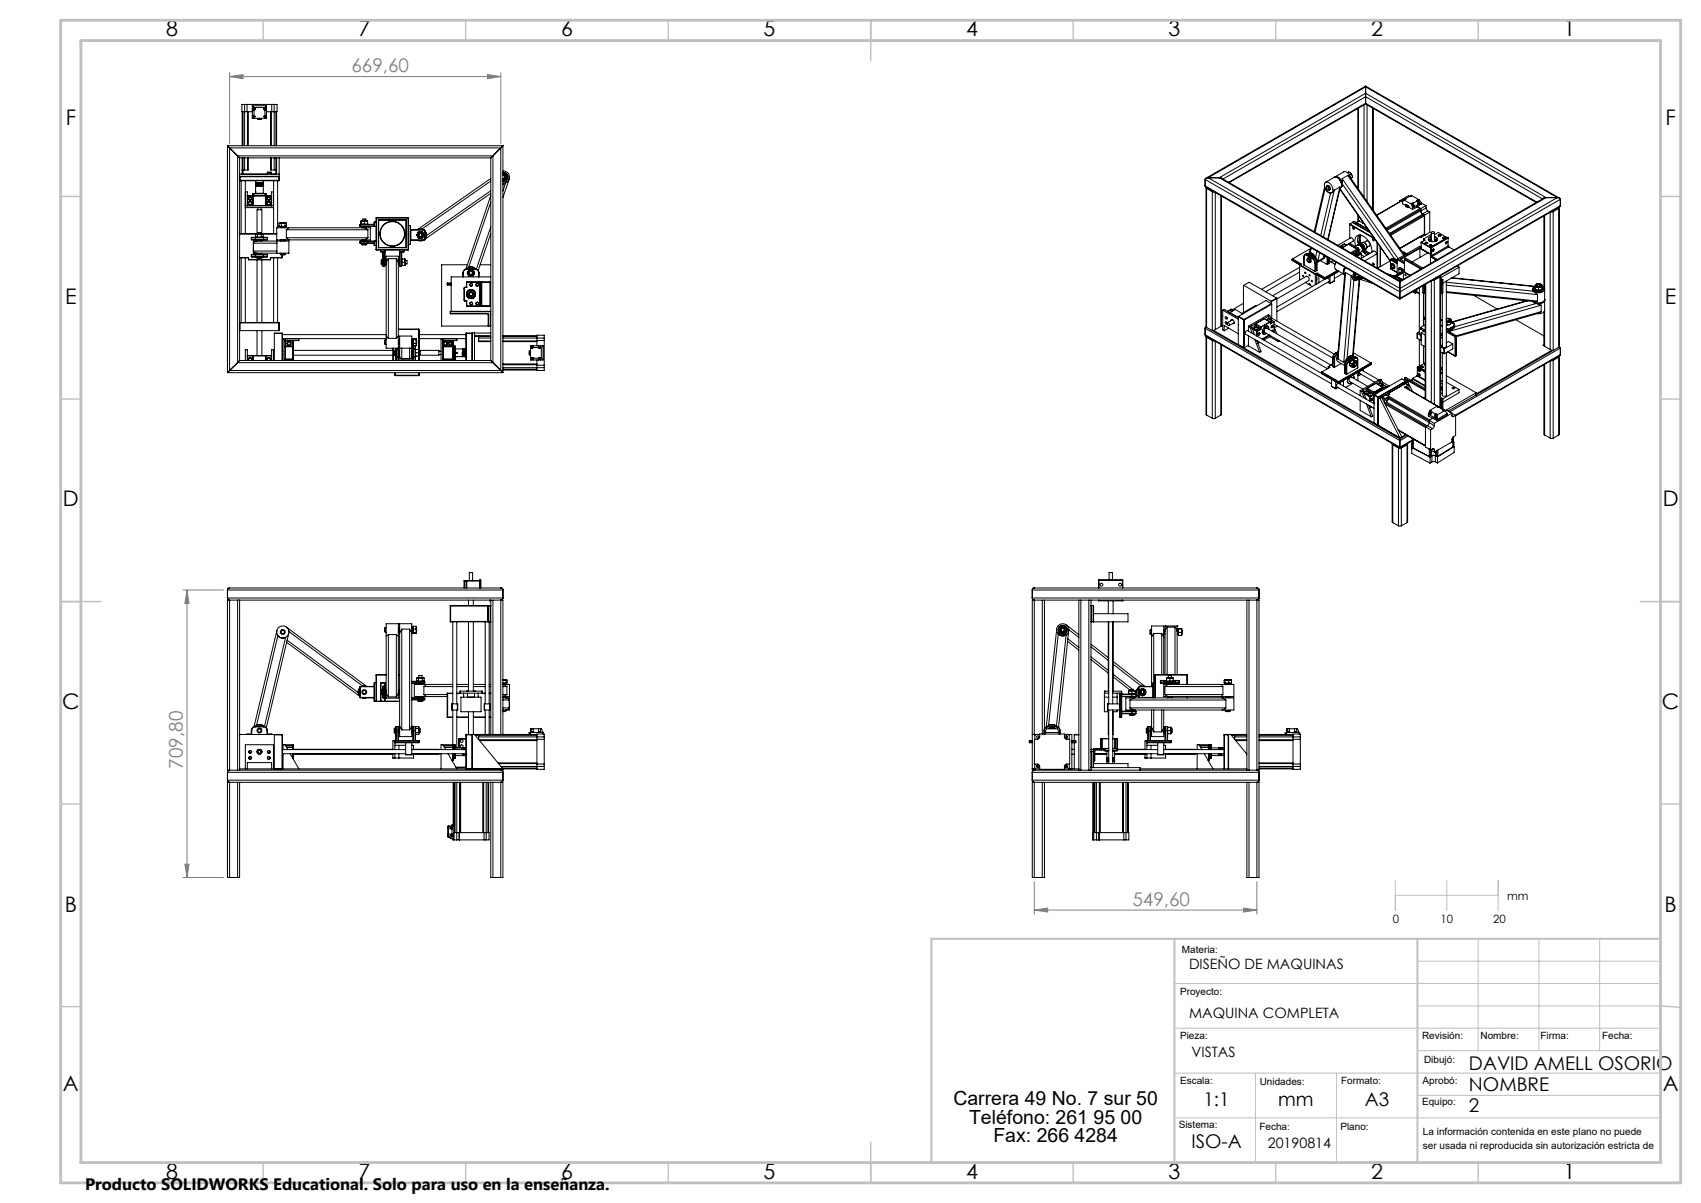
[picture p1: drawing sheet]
<svg xmlns="http://www.w3.org/2000/svg" width="420mm" height="297mm" viewBox="0 0 420 297" stroke-linecap="round" stroke-linejoin="round" font-family="sans-serif">
<defs><g id="words">
<g font-size="5.3">
<text x="41" y="9">8</text>
<text x="88.5" y="9">7</text>
<text x="138.5" y="9">6</text>
<text x="188.5" y="9">5</text>
<text x="238.5" y="9">4</text>
<text x="288.5" y="9">3</text>
<text x="338.5" y="9">2</text>
<text x="386" y="9">1</text>
<text x="16.2" y="30.7">F</text>
<text x="411.2" y="30.7">F</text>
<text x="16.1" y="75">E</text>
<text x="411.1" y="75">E</text>
<text x="15.5" y="125">D</text>
<text x="410.5" y="125">D</text>
<text x="15.4" y="175">C</text>
<text x="410.4" y="175">C</text>
<text x="16" y="225">B</text>
<text x="411" y="225">B</text>
<text x="15.5" y="269.2">A</text>
<text x="410.5" y="269.2">A</text>
<text x="41" y="291">8</text>
<text x="88.5" y="291">7</text>
<text x="138.5" y="291">6</text>
<text x="188.5" y="291">5</text>
<text x="238.5" y="291">4</text>
<text x="288.5" y="291">3</text>
<text x="338.5" y="291">2</text>
<text x="386" y="291">1</text>
</g>
<g font-size="4.8">
<text x="235.4" y="272.9">Carrera 49 No. 7 sur 50</text>
<text x="239.3" y="277.4">Teléfono: 261 95 00</text>
<text x="245.3" y="281.9">Fax: 266 4284</text>
</g>
<g font-size="4.7" fill="#808080">
<text x="86.8" y="17.9">669,60</text>
<text x="45.2" y="189.8" transform="rotate(-90 45.2 189.8)">709,80</text>
<text x="279.6" y="223.6">549,60</text>
</g>
<g font-size="4.7">
<text x="362.7" y="269.4">NOMBRE</text>
<text x="362.7" y="264.1">DAVID AMELL OSORIO</text>
<text x="297.2" y="272.9">1:1</text>
<text x="315.6" y="272.9">mm</text>
<text x="337" y="272.9">A3</text>
<text x="362.7" y="274.4">2</text>
<text x="294.2" y="283.5">ISO-A</text>
</g>
<text font-size="4.1" x="21" y="293.7">Producto SOLIDWORKS Educational. Solo para uso en la enseñanza.</text>
<g font-size="3.5">
<text x="293.6" y="239.2">DISEÑO DE MAQUINAS</text>
<text x="293.6" y="251.2">MAQUINA COMPLETA</text>
<text x="294.2" y="261">VISTAS</text>
<text x="313" y="283.5">20190814</text>
</g>
<g font-size="2.8">
<text x="343.9" y="227.8">0</text>
<text x="355.7" y="227.8">10</text>
<text x="368.7" y="227.8">20</text>
<text x="372.2" y="222.3">mm</text>
</g>
<g font-size="2.5">
<text x="291.8" y="235.2">Materia:</text>
<text x="291.4" y="245.5">Proyecto:</text>
<text x="291.4" y="256.5">Pieza:</text>
<text x="351.1" y="256.5">Revisión:</text>
<text x="365.6" y="256.5">Nombre:</text>
<text x="380.4" y="256.5">Firma:</text>
<text x="395.6" y="256.5">Fecha:</text>
<text x="351.6" y="262.5">Dibujó:</text>
<text x="291.4" y="267.7">Escala:</text>
<text x="311" y="267.8">Unidades:</text>
<text x="331.1" y="267.7">Formato:</text>
<text x="351.3" y="267.7">Aprobó:</text>
<text x="351.1" y="272.9">Equipo:</text>
<text x="291" y="278.4">Sistema:</text>
<text x="311" y="279">Fecha:</text>
<text x="331" y="279">Plano:</text>
<text x="351.3" y="280.1">La información contenida en este plano no puede</text>
<text x="351.3" y="283.6">ser usada ni reproducida sin autorización estricta de</text>
</g>
</g></defs>
<g fill="none" stroke="#000" stroke-width=".25">
<path d="M56.2 36l.5 .5M56.2 36v56M56.2 36h68M56.7 36.5v55M56.7 36.5h66.9M56.7 36.5l2 2M58.7 38.5l.5 .5M58.7 38.5v51M58.7 38.5h63M59.2 39v50M59.2 39h62M59.8 27.6v8.4"/>
<path d="M59.8 39v4M60 27.6v8.4M60 39v4M60.4 25.8h-.7v1.8h1.3M60.4 25.8h.6M60.4 25.8v10.2M60.4 39v3M61 25.8v1.8M61 27.6h1.3M61 25.8h6.1M61.1 27.6v8.4M61.1 39v3"/>
<path d="M61.3 39v3h-1.5M61.3 27.6v8.4M62.3 26.1l.4 .4M62.3 26.7h.4M62.3 26.1v3.1h3.5v-3.1M62.3 26.1h3.5M62.3 28.5h.4M62.3 27.2h.4M62.3 29h.4M62.6 27h.1M62.6 26.9h.1M62.6 27l.1 .1"/>
<path d="M62.6 28.8l.1 .1M62.6 28.8h.1M62.6 26.9v.1M62.6 26.9h.3M62.6 27h.3M62.6 28.7h.3M62.6 28.7h.1M62.7 27h.1M62.7 27.1h.1M62.7 26.9h.1M62.7 28.8h.1M62.7 27v.1"/>
<path d="M62.7 28.5a.25 .25 0 0 1 .3 .2 .25 .25 0 0 1-.3 .3M62.7 26.7a.25 .25 0 0 1 .3 .2 .25 .25 0 0 1-.3 .3M62.7 26.8l-.1 .1M62.7 28.6l-.1 .1M62.7 26.8h.1M62.7 28.9h.1M62.7 28.6h.1M62.7 26.5v.2M62.7 26.8v.1M62.7 27.2v1.3M62.7 28.6v.3M62.7 29v.2"/>
<path d="M62.7 26.5h2.7M62.8 26.8l.1 .1M62.8 27.1h.1M62.8 26.9h.1M62.8 27h.1M62.8 28.6l.1 .1M62.8 28.8h.1M62.8 26.8v.1M62.8 27v.1M62.8 28.6v.3M62.9 26.9h.1M62.9 27l-.1 .1"/>
<path d="M62.9 27h.1M62.9 28.8h.1M62.9 28.8l-.1 .1M62.9 28.7h-.1M62.9 28.7h.1M62.9 26.9v.1M62.9 28.7v.1M63.6 29.2v.3h.5v-.3M64.1 29.2v.3h.5v-.3M65.2 26.9h.1M65.2 27h.1M65.2 27l.2 .1"/>
<path d="M65.2 28.8h.1M65.2 28.8l.2 .1M65.2 26.9v.1M65.2 26.9h.3M65.2 27h.3M65.2 28.7h.3M65.3 27v.1M65.3 28.7h-.1M65.3 28.8v.1M65.3 28.7h.1M65.3 27.1h.1M65.3 26.8v.1"/>
<path d="M65.3 28.9h.1M65.3 28.6v.1M65.4 26.8h-.1M65.4 26.8l-.2 .1M65.4 28.6h-.1M65.4 28.6l-.2 .1M65.4 26.8h.1M65.4 27.1h.1M65.4 28.6h.1M65.4 28.9h.1M65.4 28.6v.3M65.4 26.7a.25 .25 0 0 0-.3 .2 .25 .25 0 0 0 .3 .3"/>
<path d="M65.4 28.5a.25 .25 0 0 0-.3 .2 .25 .25 0 0 0 .3 .3M65.4 26.8l.1 .1M65.4 26.9h.1M65.4 27h.1M65.4 28.8h.1M65.4 28.6l.1 .1M65.4 26.7h.4M65.4 26.5v.2M65.4 26.8v.1M65.4 27v.1M65.4 27.2v1.3M65.4 29v.2"/>
<path d="M65.4 28.5h.4M65.4 27.2h.4M65.4 29h.4M65.5 28.7h-.1M65.5 28.7h.1M65.5 27l-.1 .1M65.5 28.8l-.1 .1M65.5 26.9v.1M65.5 28.7v.1M65.8 26.1l-.4 .4M65.8 27.6h1.3M66.8 39v3h1.5"/>
<path d="M66.8 27.6v8.4M67 27.6v8.4M67 39v3M67.1 25.8h.6M67.1 25.8v1.8M67.7 25.8h.7v1.8h-1.3M67.7 25.8v10.2M67.7 39v3M68.1 27.6v8.4M68.1 39v4M68.3 27.6v8.4M68.3 39v4"/>
<path d="M68.9 39v4.5M121.2 39v50M121.7 38.5l-.5 .5M121.7 38.5v51M123.6 36.5v55M123.6 36.5l-1.9 2M124.2 36l-.6 .5M124.2 36v56M335.3 26.8v19.7M335.4 26.7v20M336.8 25.9v22.8M337 25.8h.4"/>
<path d="M337.2 21.3v.1M337.2 23v.9M337.2 25.5v.2M337.2 21.3l47.8 27.6M337.2 25.7l42.1 24.3M337.2 21.3l-39.4 22.7M337.2 25.7l-33.7 19.4M337.2 23l44.5 25.8M337.2 21.4v1.6M337.2 23.9v1.6M337.2 21.4l47.3 27.4M337.2 21.4l-38.9 22.5"/>
<path d="M337.2 23l-36.1 20.9M337.2 23.9l43.7 25.2M337.2 25.5l42.3 24.4M337.2 23.9l-35.2 20.3M337.2 25.5l-33.8 19.5M337.5 25.9v23.8M338.9 26.7v25M339.1 26.8v25.1M59.2 57.8h3.9M59.2 57.7h4.4M59.2 43.6h9.7v.9M59.2 43h9.7"/>
<path d="M59.3 44.6h9.6M59.5 44.6v13.1M60.6 50.8h6.9M60.6 47.4h.5v3.4M60.6 44.6v13.1M60.6 51.3h6.9M61.1 48.3h5.9M61.1 48.3v2.5h5.9v-2.5M61.4 48.8h.7M62.1 58.7h.9M62.1 59.1h.9M62.1 59.1l.9 .1"/>
<path d="M62.1 58.7v.4M62.4 48.3h.1M62.4 47.8v3M62.4 47.8h3.4M62.5 48.3h-.1M62.5 48.3l.1 2.5M62.6 48.3h.1M62.7 47.8v.5M63 47.8h2.2M63 59.1v.1M63 58.6v.1M63 58.6l-.9 .1"/>
<path d="M63 59.1h2.1M63 59.2h2.1M63 58.7h2.1M63 58.7v.4M63 58.6h2.1M63.1 57.9v.6l.4 .1 .1-.1M63.1 47.7h1.9M63.1 44.6v.3zM63.1 47.2v.3zM63.1 44.9v.4M63.1 47.5v.2M63.1 47.7v.1"/>
<path d="M63.1 58.5l.2 .1M63.4 59.5l-.5 .2-.3 .3M63.4 57.7l.2 .2M63.4 57.7h.7M63.4 57.7l-.3 .2M63.4 59.5h-.9v3h.9M63.4 45.2h.1M63.4 45.5v.1M63.4 45.8h.1M63.4 45.9v.1M63.4 59.5h4.9M63.5 57.7v-5.9h1.2v5.9"/>
<path d="M63.5 59.4l.1 .1M63.5 59.4h1.1M63.5 59.3h1.1M63.5 59.3v.1M63.6 58.5l.2 .1 .7-.1M63.6 57.9v.6M63.6 59.2l-.1 .1M63.6 57.7v-.3h.9v.3M63.7 51.3v.5M64.1 57.7l-.5 .2M64.1 57.7l.4 .2M64.1 57.7h.6"/>
<path d="M64.1 45.1l-.7 .1M64.1 45.5h-.7M64.1 45.7l-.7 .1M64.1 45.9l-.7 .1M64.5 51.3v.5M64.5 57.7h3.8M64.5 59.2l.1 .1M64.5 58.5l.1 .1 .4-.1M64.5 57.9v.6M64.6 59.4l-.1 .1M64.6 59.3v.1M64.7 57.7l.2 .1"/>
<path d="M64.7 57.7l-.2 .2M64.7 57.7l.3 .2v.6M64.7 45.1h.1M64.7 45.3h.1M64.7 45.5h.1M64.7 45.7h.1M64.7 45.9h.1M64.8 45.9h.2l-1.9 .1M64.8 45.7h.2l-1.9 .1M64.8 45.5h.2l-1.9 .1v1.6M64.8 45.3h.2l-1.7 .1-.2 .1M64.8 45.5h.1"/>
<path d="M64.8 45.9h.1M64.9 58.5l-.1 .1M64.9 57.8h3.4M65 58.5h.1M65 45.9h-1.9l.3 .1M65 45.6l-1.9 .2h.3M65 44.6v.9h-1.9l.3 .1M65 45.3h-1.9h1M65 45l-1.9 .2h.3M65 45.1l-1.9 .1M65 45.5v2.2M65 47.7v.1"/>
<path d="M65 45.1h-.2M65.1 59.1v.1M65.1 58.6v.1M65.1 58.7h.9M65.1 59.1h.9M65.1 58.6l.9 .1M65.1 58.7v.4M65.4 47.8l.1 .5M65.5 48.3h-.1M65.5 48.3h.1M65.5 48.3v2.5M65.7 48.3h.1"/>
<path d="M65.8 48.3h.1M65.8 47.8l-.1 3M66 43v-.5h.9v.5M66 59.1l-.9 .1M66 48.8h.7M66 58.7v.4M66.2 42.7h.2M66.2 42.7h.1M66.2 42.6h.1M66.2 42.5v.2M66.4 42.7h.1M66.5 42.7h.2"/>
<path d="M66.5 42.7h.1M66.7 42.6h.1M66.7 42.5v.2M67.5 47.4h-.4v3.4M67.6 44.6v13.1M68.3 59.5h3v3h-3M68.3 59.5l.1 .5M68.5 44.6v11.6M68.9 55.8l.3 .1M68.9 55.8l.1 .1M68.9 55.2v.6M68.9 43.5h-9.7l.1 1.1"/>
<path d="M68.9 43.5v1.1M68.9 44.5h-9.7l.1 .1M68.9 44.5v.1M69 55.1l-.1 .1M69 55.1h.2M69.2 55.1l-.3 .1M69.2 55.1l.3 .1M69.2 55.9h.7M69.2 55.1h.7M69.3 59.4l.1 .1M69.3 56.1l.1 .1M69.3 59.4h1.1"/>
<path d="M69.3 59.3h1.1M69.3 56h1.1M69.3 56.1h1.1M69.3 56v.1M69.3 59.3v.1M69.4 59.2l-.1 .1M69.4 55.9l-.1 .1M69.4 55.1h.8M69.5 55.8l-.3 .1M69.5 55.8l.4 .1M69.5 55.2v.6M69.9 55.1l-.4 .1"/>
<path d="M69.9 55.1l.5 .1M69.9 55.9h.7M69.9 55.1h.7M70.3 59.2l.1 .1M70.3 55.9l.1 .1M70.4 59.4l-.1 .1M70.4 56.1l-.1 .1M70.4 55.8l-.5 .1M70.4 55.8l.2 .1M70.4 55.2v.6M70.4 56v.1M70.4 59.3v.1"/>
<path d="M70.6 55.9h.1M70.6 55.1h.1M70.6 55.1l-.2 .1M70.6 55.1h.1v.7l-.1 .1M70.7 55.9h-.1M70.7 58.7l.6 .5M70.7 56.7v2M70.7 56.7h20.1M70.7 58.7h20.1M71.3 56.2l-.6 .5M71.3 56.2h-3v3h3M71.3 59.2h18.3"/>
<path d="M71.3 56.2h18.3M88.9 55.4l.1 .5h3.9M88.9 59.6v.4M88.9 55.4l.1 .1M88.9 59.6h.1M89 55.5v.3M89 59.6v.4M89 55.5h3.3M89 60h-.1M89 60h3.3M89 55.8l-.1 .1M89 55.8h3.3"/>
<path d="M89 59.6h3.3M89.1 55.2l.5 .2 .4-.2M89.1 54.5v.1M89.1 54.5h.5M89.1 55.2v.2zM89.1 54.6v.6M89.4 59.4l.1 .1M89.4 56.1l.1 .1M89.4 59.3h1.1M89.4 59.4h1.1M89.4 56h1.1M89.4 56.1h1.1"/>
<path d="M89.4 56v.1M89.4 59.3v.1M89.5 59.2l-.1 .1M89.5 55.9l-.1 .1M89.5 54.5v-.4h.8v.4M89.6 54.5l-.5 .1M89.6 54.5l.4 .1M89.6 54.5h.7M89.6 56.2l1.2 .5M89.6 56.2h1.8v3h-1.8M90 55.2l.3 .2 .5-.2M90 54.6v.6"/>
<path d="M90.3 54.5l-.3 .1M90.3 54.5l.5 .1M90.4 59.2l.1 .1M90.4 55.9l.1 .1M90.5 59.4l-.1 .1M90.5 56.1l-.1 .1M90.5 56v.1M90.5 59.3v.1M90.8 55.2l-.1 .2M90.8 54.6v.6M90.8 58.7l-1.2 .5M90.8 56.7v2"/>
<path d="M92.3 55.5l.1 .1M92.3 55.5v.3M92.3 59.6v.4M92.3 59.6v.1M92.3 59.7l.2-.2v1.1M92.4 59.6l.1 1M92.4 55.4h-3.5M92.4 59.9l-.1 .1M92.5 54.8v1.1l-.2-.1M92.5 54.8l-.1 1M92.5 54.8h.4M92.9 59.5l-4 .1"/>
<path d="M92.9 53.8h.1M93 53.8v7.9M93 53.8h7.9M93.4 54.3h6.9M93.4 54.3v6.9M93.4 54.3l.1 .1M93.5 54.4h6.7M93.5 54.4v6.7M100.2 54.4v6.7M100.3 54.3v6.9M100.3 54.3l-.1 .1M100.8 53.7h-7.8l-.1 7.9"/>
<path d="M100.8 53.7v8M100.8 53.7l.1 .1M100.9 53.8v7.8M100.9 55.7h.4M101.3 55.7v4.6M101.4 56.6l.1 .1M101.4 56.8h3.5M101.4 59.2h3.5M101.5 56.7v2.6M101.5 59.3l-.1 .1M101.5 56.7h3.3M101.5 59.3h3.3"/>
<path d="M102.9 58h.1M102.9 58l.2 .4M103 58l.1 .4M103.1 59.3l.7 .2 .7-.2M103.1 58.4l.7 .4M103.1 57.6l-.1 .4M103.1 58.4a.44 .44 0 0 0 .7 .4M103.1 57.6l-.2 .4M103.8 57.2l.7 .4M103.8 57.2l-.7 .4M103.8 57.5a.51 .51 0 0 1 .5 .5 .51 .51 0 0 1-.5 .5M103.8 57.5a.51 .51 0 0 0-.5 .5 .51 .51 0 0 0 .5 .5"/>
<path d="M103.8 57.2h-.5l-.2 .4M103.8 57.2h.5l.2 .4M103.8 57.6a.42 .42 0 0 0-.4 .4 .42 .42 0 0 0 .4 .5M103.8 57.6a.42 .42 0 0 1 .4 .4 .42 .42 0 0 1-.4 .5M103.8 57.5v.1M103.8 58.5h.1M104 56.5h.2M104.5 57.6v.8M104.5 58.4l-.7 .4M104.5 58.4a.48 .48 0 0 1-.7 .4M104.5 57.6l.2 .4-.2 .4M104.8 56.7v2.6"/>
<path d="M104.8 56.7l.1 .1M104.9 57.7v.6zM104.9 56.8v2.4M104.9 59.2l-.1 .1M105.3 58.2v.1M121.2 47.7l-16.3 11.4a1.53 1.53 0 0 0 0-2.1l.3 .5 .1 .7M121.2 44.1l-18.1 12.6 .7-.2 .7 .2-.3-.2M121.2 48.3l-6.2 18.1M121.2 57.6l-3.1 9.2M121.2 49.9l-5.5 16.1M121.2 56l-3.6 10.5M121.2 44.7l-17 11.8"/>
<path d="M121.2 47.1l-15.9 11.1M124.2 42.9a.42 .42 0 0 1 .7 .2zM124.2 43.2l.5 .2M124.2 42.8a.96 .96 0 0 1 1.1 .9 .96 .96 0 0 1-1.1 1M124.2 42.6l.9 .3M124.2 42.2a1.49 1.49 0 0 1 1.6 1.5 1.49 1.49 0 0 1-1.6 1.5M124.2 44.5h.3M124.5 44.5l-.3 .1M124.6 43.4l-.4-.1a.41 .41 0 0 1 .5 .4 .41 .41 0 0 1-.5 .4M124.6 43.4a.43 .43 0 0 1 .1 .5 .43 .43 0 0 1-.5 .2M124.7 43.4a.51 .51 0 0 1 0 .6 .51 .51 0 0 1-.5 .2M124.7 43.4h-.1"/>
<path d="M124.8 44.3l-.3 .2M124.8 44.3l.2 .1M124.8 45.2l-.6 2M124.9 43.1l.2 .4v.5M124.9 43.1l.3 .4-.1 .5M125 44.4l-.5 .1M125.1 44l-.3 .3M125.1 44l-.1 .4M125.1 42.9a1.11 1.11 0 0 1 .2 1.3 1.11 1.11 0 0 1-1.1 .6 1.11 1.11 0 0 0 1.1-.6 1.11 1.11 0 0 0-.2-1.3zM125.2 44.9l-1 .7M125.7 44.2l-1.5 4.6M297.6 45.9l.2 .3"/>
<path d="M297.6 44.3v1.6M297.6 44.3l48.1 27.8M297.6 45.9l48.1 27.8M297.8 46.3v34.4l.1 .1M297.8 46.2l47.9 27.6M297.8 46.2l.1 .3M297.9 46.5v34.3M297.9 46.5l1.4 .8M298.1 46.4h.1M298.1 46.4l1.4 .8M298.3 43.9h-.4l-.3 .4M298.3 43.9l-.5 .1-.2 .3"/>
<path d="M298.3 43.9h2.8M298.3 43.9l47.4 27.3M299.3 47.3l.6 .1M299.3 47.3v34.3M299.5 47.2l.1 .1M299.5 47.2h.1M300.1 47.5v33.9M301.1 43.9l.5 .1 44.1 25.4M301.1 43.9l44.6 25.7M301.4 48.3v32.3M301.6 48.4v32.1M327.1 46.2l-2.6 11"/>
<path d="M327.2 46.5l.5 .8 .8 .4M327.2 46.5h.1M327.2 46.5l-2.5 10.8M327.2 45a1.7 1.7 0 0 1 1.9 2.1 .77 .77 0 0 1-.7 .6 .77 .77 0 0 1-.8-.5l-.4-.8a1.17 1.17 0 0 1 0-1.4zM327.3 45l2.1-1.2a1.75 1.75 0 0 1 1.5 2.6M327.6 46.1l.3 .1a.27 .27 0 0 1 .2 .4 .27 .27 0 0 1-.3 .2zM327.6 45.9l-.1 .5a.53 .53 0 0 0 .7 .5M327.6 45.9a.62 .62 0 0 1 .8 .2 .62 .62 0 0 1-.2 .8 .71 .71 0 0 0-.6-1zM328.5 47.7h.1M328.5 47.7l-2.4 10.4M329.5 47l-.7 .6M329.5 47l-2.7 11.5"/>
<path d="M329.6 43.7a1.36 1.36 0 0 1 1.8 1.2 1.06 1.06 0 0 1-.4 1.4l.4-.3 .1-.5M330.7 44.3l.4 .7zM330.8 46.2l.1 .2M330.8 46.7l12.5 17.9M330.8 46.2l-1.3 .8M330.8 46.2l-3 13M330.9 46.6l12.4 17.8M330.9 46.4h.1M330.9 46.4l-3 12.8M331.4 44.1l.1 1.4M331.4 44.1l13.8 19.8M331.5 45.5l12.9 18.5"/>
<path d="M332.7 42.6l.5 .5 .4 .9 .3-.2M332.7 42.6l-.9-.2-2.2 1.3M332.8 43.3l.6 .6 13.4 19.1M332.8 43.3l-1.4 .8M332.8 43.3l13.8 19.8M333 42.5l.6 .4M333 42.5h.1M333 42.5l-.3 .1M333.3 55.3v.1l6.1 3.6M333.3 55.3l5.9 3.4M333.3 55.3v3.6M333.6 42.8l.1 .2"/>
<path d="M333.6 42.9l.3 .9M333.6 42.9l-.4 .3M333.9 43.8l-.3 .3M333.9 43.7v.1M333.9 54.9v.1M334 56.2h.2l.2 .3a.26 .26 0 0 1-.4 0 .26 .26 0 0 1 0-.3zM334 54.9l-.1 .1M334 54.9l-.7 .4M334 54.9l4.3 2.6M334 54.9l4.2 2.4M335.2 59.4l.2 1a1.25 1.25 0 0 1 1.1 1.7l.6 .5M335.3 53.1v1.6"/>
<path d="M335.4 53.3v1.3M335.5 58v.1a2.52 2.52 0 0 0 0 2.3M335.6 54.6l-.7 .4M335.6 54.6l-.7 .4 2.8 1.6-3.4-2-.3 .3M335.6 54.6l1.1 .5M335.8 58.2v-.2a2.44 2.44 0 0 0 0 2.1M335.9 58.1a2.38 2.38 0 0 0-.1 2M336.1 58.1a2.13 2.13 0 0 0 0 1.9M336.6 55l-.1 .1M336.8 59.9h.1M336.9 59.9l.4 .4 .2 .7 .7-.4v-.6M338.1 59.8l-.6-.3-.7 .4"/>
<path d="M338.9 59h.2l.2 .4a.28 .28 0 0 1-.4 0 .28 .28 0 0 1 0-.4zM340 59.9v6.3M345.6 49.6v.2M345.6 49.6l.2 .1M346.5 49v.3M346.5 49l.5 .3 .1-.3M346.5 49l-.9 .6M346.6 49.3l-.3 1 .7 .4M346.6 49.3l1.9 1.1M346.7 49.2l-6.8 3.9M346.7 49.2l.1 .1M346.7 49.2l-6.8 4"/>
<path d="M347 50.7h.3v.3h-.2zM347.1 50.6l.2-.1 .3 .3M347.1 49v.2l-.5 .1M347.1 49v.2M347.4 50.9h.2l.1 .3zM347.4 51h-.1M347.5 50.9l.2-.2 .2 .2v.2l-.2 .1M347.8 51.1l1 .6M348.2 48.5l-.4-.2-1.3 .7M348.4 48.3v.2h-.4l-.9 .5M348.4 48.3l.1-.1 1.9 1.1M348.4 48.3l-.1 .2"/>
<path d="M348.4 48.3v.2M348.5 50.4l.3 .9M348.6 50.3l-.1 .1M348.6 50.3l.3 .9M348.8 50.7h.1M348.8 50.7v.1M348.8 50.8h.1M348.8 50.9h.1M348.8 50.8l.1 .1M348.8 51.3v.4M348.9 50.9h.1M348.9 50.7h.1"/>
<path d="M348.9 50.8h.1M348.9 50.7l-.1 .1M348.9 50.9h-.1M348.9 50.7v.1M348.9 50.8v.1M348.9 50.8h-.1M348.9 51.2l-.1 .1M349 50.1h-.4v.2M349 50.1l-.1 .9M349 50.1l.3 .9M349 50.9l.3 .1M349.3 51l-.4 .2"/>
<path d="M349.9 51v.1M349.9 51.1l-1.1 .6M349.9 51.1l.7 .4M349.9 51l.9 .5M349.9 49.6l-.9 .5M349.9 49.6l.3 .9M350.1 50h.1M350.1 50.1h.1M350.1 50v.1M350.1 50.1l.1 .1M350.2 50.1l-.1 .1M350.2 50h.1"/>
<path d="M350.2 50.2h.1M350.2 50.1v.1M350.2 50v.1M350.2 50.1h.1M350.2 50l-.1 .1M350.2 50.5l-.9 .5M350.2 50.1l.4 .2M350.3 49.4h-.5l.1 .2M350.3 49.4l-.2 .9M350.3 49.4l.3 .9M350.4 49.3l-.1 .1M350.4 49.3l.6 .8"/>
<path d="M350.6 50.3l-.4 .2M350.6 51.5l.2 .2M350.6 58.5l.2 .1M350.6 51.5l-8.4 4.9M350.7 58.4h.1M350.8 52v.4l.5 .5M350.8 51.7v.3M350.8 52l-8.3 4.8M350.8 51.7l-8.5 4.9M350.8 52.1l.5 .7M350.8 51.5v.6M350.8 58.3v.3"/>
<path d="M350.9 59.8v1.6M350.9 59.8l2.3 1.4M350.9 59.8l2.3 1.3M350.9 59.8h.1M351 50.1l-.4 .2M351 50.1v.3l-1.1 .6M351 50.1l1.1 .7M351.3 52.9l.2 .2M351.3 52.8l.5 .3M351.3 52.9l-8.2 4.7M351.5 53.1l.2 .2M351.5 53.1l-8.3 4.8"/>
<path d="M351.6 58.9l-.1 .6M351.6 59.1l.3 .2-1 .5M351.6 58.9v.2M351.6 59.1l.2 .2M351.7 57.8l-6 3.5M351.7 53.3v4.5M351.7 53.3l-8.3 4.8M351.7 57.8l-6.1 3.5M351.8 53.1v5l-.3-.1M351.9 59.9h.6a.32 .32 0 0 1-.3 .3 .32 .32 0 0 1-.3-.3zM352.1 51.4l.4 .7M352.1 57.9h.1"/>
<path d="M352.1 51.4l-1.3 .7M352.1 50.8l-1.3 .7M352.1 50.8v.6M352.5 52.1l-1.2 .7M352.5 52.1l.5 .3M353 59.1h.1M353 52.4l-1.2 .7M353 52.4v5l-2.2 1.2M353.2 59.6h.1M353.4 59.4h.1M353.4 58.4a.64 .64 0 0 0-.7 .7 .64 .64 0 0 0 .8 .6 .83 .83 0 0 0 1-.1 .83 .83 0 0 0 .3-.9l-.6-.3M353.4 58.5a.57 .57 0 0 0-.6 .3 .57 .57 0 0 0 .2 .7"/>
<path d="M353.4 59l-.6 .3 .2-.2M353.4 59.1l-.5 .3M353.4 59.4l-.2 .2M353.4 57.4v2.3v-.2M353.4 57.9l-1.8 1M353.4 57.3l.3-.1a.29 .29 0 0 1 .3 0 .29 .29 0 0 1 .1 .4h-.1a.33 .33 0 0 1-.4 0 .33 .33 0 0 1-.2-.3zM354.2 59.4h.1M354.2 58.5a.57 .57 0 0 1 .6 .3 .57 .57 0 0 1-.2 .7M354.2 59l.3 .1M354.2 59.1l.5 .3M354.2 59.4l.2 .2M354.2 59.4l.1 .2"/>
<path d="M354.2 57.4v2.3v-.2M354.2 57.9h.1M354.2 57.9l.9-.5 2.2 1.3M354.4 59.6h.1M354.5 59.1h.1M354.6 59.1l.2 .2zM355.1 58h.6a.3 .3 0 0 1-.3 .3 .3 .3 0 0 1-.3-.3zM355.2 58.3l.1-.3a.24 .24 0 0 1 .3 0 .24 .24 0 0 1 .1 .2v.1M356.2 58.6h.6a.3 .3 0 0 1-.3 .3 .3 .3 0 0 1-.3-.3zM356.3 58.9v-.3a.25 .25 0 0 1 .4 0 .25 .25 0 0 1 .1 .3h-.1M357.1 59.7l.1-.1a.28 .28 0 0 1 .1 .4 .28 .28 0 0 1-.4 .1zM357.2 59.6l-.3 .5"/>
<path d="M357.5 58.7l-4.2 2.4v2M357.5 58.7l.1 .1-4.1 2.3M357.5 58.7l-4.2 2.3M357.5 58.7l.1 2M381.2 53.3v17.7M381.2 48.9l-35.5 20.5M381.4 53.2v18.1M381.7 48.8l-.5 .1M381.7 48.8h2.8M381.7 48.8l-36 20.8M382.8 52.4v33.9M383.3 52.1l-.1 .1"/>
<path d="M383.3 52.1h.1M383.5 52.2l-.6 .1M383.5 52.2v34.3M384.5 48.8l.5 .1 .3 .3M384.5 48.8l-38.8 22.4M384.7 51.3l-1.4 .8M384.7 51.3h.1M384.8 51.3h-.1M384.9 51.4v34.3M384.9 51.4l-1.4 .8M385 51.1l-.1 .3M385 51.2v34.4l-.1 .1"/>
<path d="M385 51.1l-39.3 22.7M385.3 50.8l-.3 .3M385.3 49.2v1.6M385.3 49.2l-39.6 22.9M385.3 50.8l-39.6 22.9M59.2 63.6h2.1v.5M59.2 63.7h2.1M59.3 79.6v2M59.3 79.6l-.1 .1h9.7M59.3 79.6h9.6M59.5 63.7v15.9M60.6 63.7v15.9"/>
<path d="M61.3 64.1h5.5M62.1 62.9h.9M62.1 63.4h.9M62.1 63.4l.9 .1M62.1 62.9v.5M62.6 62l.4 .4 .4 .1M62.6 60h5.8M62.6 62h5.8M62.6 60v2M63 62.8v.1M63 62.8l-.9 .1M63 63.4v.1"/>
<path d="M63 62.9v.5M63 62.9h2.1M63 62.8h2.1M63 63.4h2.1M63 63.5h2.1M63.4 62.5h4.9M63.5 63.6a.95 .95 0 0 0 1.2 0M63.5 63.6h1.2M63.5 63.5v.1M63.5 64.2v15.4M63.5 62.7l.1 .1M63.5 62.7h1.1"/>
<path d="M63.5 62.6h1.1M63.5 62.6v.1M63.6 62.5l-.1 .1M64.5 62.5l.1 .1M64.6 62.7l-.1 .1M64.6 62.6v.1M64.7 63.5v.1M64.7 64.2v15.4M65.1 62.8v.1M65.1 62.9h.9M65.1 63.4h.9M65.1 62.8l.9 .1"/>
<path d="M65.1 63.4v.1M65.1 62.9v.5M66 63.4l-.9 .1M66 62.9v.5M66.8 63.7h2.8M67.6 63.7v15.9M68.4 62l-.1 .5M68.4 60v2M68.5 63.7v15.9M68.9 79.6v2M68.9 79.6v.1M68.9 79.7v1.9h-9.7"/>
<path d="M69.2 62.7l.4 .2M69.2 62.7h1.2M69.2 62.5v.2M69.6 62.9v.8M69.7 63.6l-.1 .1M69.7 62.9v.7M69.7 63.6h-2.9v.5M70.4 62.7l-.2 .2h-.6M70.4 62.5v.2M88.9 60l3.5 .1M89.4 60.3l.2 .2a.67 .67 0 0 0 1-.2M89.4 60.3h1.2"/>
<path d="M89.4 60.1v.2M90.6 60.1v.2M92.5 60.6h.4M92.9 61.6h8M92.9 61.6l.1 .1M93 61.7h7.8M93.4 61.2h6.9M93.5 61.1h6.7M93.5 61.1l-.1 .1M94 61.7v.4M94 62.1l1 .1M94 62.1h1.1l-.1 .2"/>
<path d="M94.3 64.2a.69 .69 0 0 0-.2 .9l.2 .3M94.3 65.4h.1M94.3 64.2v1.2M94.3 64.2h.2M94.3 65.4h.2M94.5 62.2v3.4M94.5 65.6h.6M94.5 65.6l.1 .1M94.6 62.3v3.4M94.6 62.3h.4M94.6 65.7h.4M94.7 62.2l-.1 .1"/>
<path d="M95 62.3v3.4M95.1 65.2l.1 .1M95.1 61.7v3.9M95.1 65.6l-.1 .1M95.2 64.2l-.1 .1M95.2 64.2v1.1M95.2 64.2h.1M95.2 65.3h.1M95.3 64.2l.1 .1M95.3 64.2v1.1M95.4 65.2l-.1 .1M95.4 65v-1.8h3v1.8"/>
<path d="M95.4 65v18M95.9 63.8l-.5 1.2M95.9 63.8v19.7M95.9 63.8h2M97.9 63.8l.5 1.2M97.9 63.8v19.7M98.4 65.2l.1 .1M98.4 65v18M98.5 64.2l-.1 .1M98.5 64.2v1.1M98.5 64.2h.1M98.5 65.3h.1"/>
<path d="M98.6 64.2l.1 .1M98.6 64.2v1.1M98.7 65.2l-.1 .1M98.7 61.7v3.9M98.7 65.6h.5M98.7 65.6l.1 .1M98.8 62.3h.3M98.8 62.3v3.4M98.8 65.7h.3M99 62.2l.1 .1M99.1 62.3v3.4M99.2 64h.1"/>
<path d="M99.2 65.5h.1M99.2 62.2v3.4M99.2 65.6l-.1 .1M99.3 64.8l-.1 .2 .1 .5M99.3 64l-.1 .2 .1 .6M99.3 64.8h.6M99.3 65.5h.6M99.3 64h.6M99.8 62.1h-1.1l.1 .2M99.8 62.1l-1 .1M99.8 61.7v.4M99.9 64.8l.1 .4"/>
<path d="M99.9 64l.1 .3M100 64.3h.5v.9h-.5M100 64.3l-.1 .5M100 64.3v.9M100 65.2l-.1 .3M100.2 61.1l.1 .1M100.9 61.6l-.1 .1M100.9 60.3h.4M110.4 70h1M110.4 70.3h1M110.4 70v.3M110.4 70.3l.1 .1"/>
<path d="M110.5 69.9v.5M110.5 69.9h.9M110.5 69.9l-.1 .1M110.5 70.4h.9M111.2 77v.4M111.2 77h10M111.2 77.4h9.2M111.2 77.4l9.2 .1M114.3 67.4h.1M114.3 67.4v1M114.4 67.4v1M114.6 71.1v3"/>
<path d="M114.6 71.1h.1M114.6 74.1l.2 .2M114.7 74.1l.1 .2M114.7 71.1v3M114.7 74.1h-.1M114.8 70.9v.1M114.8 74.3h.1M114.8 74.3h.5M114.8 71l-.1 .1M114.8 71h.5M114.8 70.9h.4M114.8 70.9l-.2 .2"/>
<path d="M114.8 74.3h.4M115.2 69.7v1.2M115.2 74.3v1.3M115.2 69.7h3.5M115.2 75.6h3.2M115.2 70.9l.1 .1M115.2 75.6h.1M115.3 69.6v1.4M115.3 74.3v1.3M115.3 69.6h3.1M115.3 75.6h3.1M115.3 69.6l-.1 .1"/>
<path d="M115.3 74.3h-.1M115.3 66.4v.1M115.3 66.4a1.02 1.02 0 0 0-1 1M115.3 66.5a.9 .9 0 0 0-.9 .9M115.3 66.4h2M115.3 66.5h2M115.4 65.4h-6.4v15.1h12.2M115.6 67v.8M115.6 67l-.2 .4 .2 .4M115.6 67.8l.7 .4M115.6 67.8l.2 .4h.5M115.7 66a1.48 1.48 0 0 1 1.7 .4 1.54 1.54 0 0 0-2.3 0"/>
<path d="M115.7 66h-.1M115.8 66.6l-.2 .4M115.8 66.6l.1 .1M115.8 66.6h.4M115.8 66.4h.9M115.9 66.7l-.3 .3M115.9 67.6v.1M116.2 66.6l-.3 .1M116.2 66.6l.5 .1 .2 .3M116.2 66.6h.5l.2 .4M116.6 67.2a.42 .42 0 0 0-.6-.2 .42 .42 0 0 0-.1 .6M116.6 67.2a.42 .42 0 0 1-.1 .5 .42 .42 0 0 1-.6-.1"/>
<path d="M116.7 67.1a.5 .5 0 0 1-.2 .7 .5 .5 0 0 1-.6-.1M116.7 67.1a.5 .5 0 0 0-.7-.1 .5 .5 0 0 0-.1 .7M116.7 67.1l-.1 .1M116.9 67l.1 .8M116.9 67a.47 .47 0 0 1 .1 .8M117 67.8l-.7 .4M117 67.8l-.2 .4h-.5M117.3 66.4v.1M117.3 66.4a.97 .97 0 0 1 1 1M117.3 66.5a.85 .85 0 0 1 .9 .9M118.2 67.4h.1M118.2 67.4v1"/>
<path d="M118.3 67.4v1M118.4 69.6v6M118.4 75.5l.1 .1M118.4 69.6l.1 .1M118.5 69.6v6M118.5 65.4h2.7M118.5 69.6l-.1 .1M118.5 69.6h.1M118.5 75.6h.1M118.6 69.6h.4M118.6 75.6h.4M118.6 69.6v6"/>
<path d="M118.6 69.6l.1 .1M118.7 75.5h2.5l-.2 .1M118.7 69.7v5.8M118.7 75.5l-.1 .1M119 69.6v6M119 69.6h2M119 75.6h2M120.4 77.4v.1M120.4 77.4l.2 .2M120.4 77.5l.1 .1M120.5 77.6v2.8M120.5 77.6h.1"/>
<path d="M120.6 77.6v2.9l-.1-.1M121 69.6l.2 .1h-2.5M121 69.6v6M121.1 77.6v2.9l.1-.1h-.7M121.1 77.6h.1M121.2 68.4h-9.8v8.5M121.2 76.9l-10 .1M121.2 77.5l-.1 .1M301.9 76.6v4.9l.4 .2M301.9 76.6l3.9 2.2M301.9 76.6l.4-.2 3.5 2-2.1-1.2M301.9 77.9l-.3 .1"/>
<path d="M302.5 78.2h.2l.3 .5a.33 .33 0 0 1-.5 0 .33 .33 0 0 1 0-.5zM302.6 79.4l.2 .1a.27 .27 0 0 1 .2 .3 .27 .27 0 0 1-.3 .2l-.2-.3zM302.9 78.3l.1 .2zM302.9 79.5l.1 .2zM303.1 79.7l.3 .1a.32 .32 0 0 1 .2 .4 .32 .32 0 0 1-.3 .2 .32 .32 0 0 1-.3-.4zM303.6 77.2h.1M303.7 77.2l1.3-.8 1.9 1.1M303.7 77.2h.1M303.9 77.1h-.4M304 79.2a.35 .35 0 0 1 .3-.4 .35 .35 0 0 1 .4 .4l.1 .5M304.3 78.9v.1M304.3 76.8l-.2-.1a.57 .57 0 0 0-.9 .3"/>
<path d="M304.4 78.9l-1.3 .8M304.6 76.7l-.6-.4-1 .6M304.7 79.7h.1M304.8 79.7l-.2 .2h-.3M304.8 79.6l-1.3 .8M305.8 78.2l1.3 .8M305.8 78.2v6.9M305.8 78.1l1.4 .8M305.8 78.1v.1M307 74.9l-2.7 1.6M307.1 79v6.9h.1M307.1 70.4l-.1 6.8"/>
<path d="M307.1 70.4l6.8 4M307.1 70.4l1.3-.7 6.8 3.9M307.2 78.9l-.1 .1M307.2 78.9v.1M307.2 78.9h.1M307.2 79v6.9M310.1 79.9l-.2 .3 1.4 .8M310.1 79.9l1.3 .8M310.1 79.9l-.2 .6M310.2 75.3l-3.5 2.1M312.9 79.1h.1a.48 .48 0 0 1 .6-.2 .48 .48 0 0 1 .3 .5l-.3 .1M313.2 78.1l-4.3 2.4"/>
<path d="M313.2 78.1v.5M313.2 78.1l.2 .7M313.2 78.6l-.6 .3M313.2 78.6l1.3 .8M313.3 79.4l.5 .1M313.5 79.5h.2M313.5 77.9l-.3-.2-4.9 2.8M313.5 77.9l-.3 .2M313.5 77.9l.5 1.2M313.5 79.5l-2.1 1.2M313.5 79.5l.2 .1M313.5 79.5h.1"/>
<path d="M313.5 79.5l-1.3-.8-2.1 1.2M313.7 78.4l15.8 9.1M313.9 74.4v.1M313.9 75l-6.7 3.9M313.9 75l.1 3.6M313.9 75l-1.3-.8-6.8 3.9M313.9 74.5v.5M314 75.1l-6.8 3.9M314.2 73l8.3-4.8a.72 .72 0 0 1 .6 1.1l-7.8 4.5M314.5 79.4l-.8 .6v-.4M314.5 79.4l.1 2.6M314.5 79.4l-.8 .5"/>
<path d="M315.2 73.6l-1.3 .8M315.2 73.6l.1 .1-1.4 .8M315.2 73.6l.1 5.7M319.1 64.3h.1M319.1 64v.3M319.1 64.1l2.1 1.2M319.1 64.3l1.9 1.1M319.2 63.9l-.1 .2M319.2 63.9l2.1 1.3-.3 .2M320.9 65.5v3.4l.2 .1M320.9 66l-9.4 5.4M320.9 67.2l-8.4 4.8"/>
<path d="M320.9 65.5l3.9 2.2M321 65.4l-.1 .1M321 65.4l3.8 2.2M321.7 67.9l.1 .4zM322 65.4h.1M321.9 63.4l.1 2M322 65.4l2.7 1.6M322.2 62.9l-.3 .5M322.2 62.9h.5M322.3 69.7l1.7 1M322.4 69.7h.1M322.5 62.7l.5 .1"/>
<path d="M322.5 62.7l-.3 .2M322.6 63a.39 .39 0 0 0-.4 0 .39 .39 0 0 0-.2 .4h-.1M322.6 63l1.4 .8M322.7 62.9l-.1 .1M322.7 62.9l1.4 .8M322.8 64l.3 .1a.33 .33 0 0 1 .2 .3 .33 .33 0 0 1-.2 .3l-.3-.3zM322.9 63.7l-.1 .1a.63 .63 0 0 0 0 .7 .63 .63 0 0 0 .7 .3M322.9 63.7a.62 .62 0 0 1 .7 .3 .62 .62 0 0 1-.1 .8 .72 .72 0 0 0-.6-1.1zM323 62.8h.1M323 62.8l1.4 .8M323 62.8l-.3 .1M323 62.7a.97 .97 0 0 1 1.6 .5l.4 1"/>
<path d="M323.3 62.5h.1M323.3 70l.2 .2-.1 .1zM323.4 62.9a.91 .91 0 0 1 1.2 .8v-.2a.83 .83 0 0 0-1.2-.6zM323.5 61.7l-.2-.1-4.1 2.3M323.5 62.4a1.75 1.75 0 0 1 1.3 1.2M323.5 62.4l-.2 .1M323.5 63a.87 .87 0 0 1 1 .6M323.6 61.1l-.3 1.4M323.8 61.2l-.3 1.2M324 63.8l.5 .5 .2 .6M324.1 63.7l.6 .7 .1 .5M324.1 63.7l-.1 .1"/>
<path d="M324.4 63.6l.5 .5 .2 .7M324.4 63.6h.1M324.4 63.6l-.3 .1M324.4 63.6l.6 .6 .2 .5M324.7 67h.1M324.7 64.9h.1M324.7 64.9v2.1M324.8 67.7v2.6M324.8 64.9v2.1M324.8 63.6l.6 .9M324.8 67.6v.1M325.1 68.6v.6"/>
<path d="M325.1 66.8l-.3 .2M325.1 67.8l2 1.2M325.1 67.6l2 1.1M325.1 64.8v2M325.1 67.6v.2M325.1 67.8v2.3M325.1 64.8l-.3 .1M325.2 64.7l-.1 2.1M325.2 64.7l-.1 .1M325.2 67.4l1.9 1.1M325.2 67.4l-.4 .2M325.2 67.4l-.1 .2"/>
<path d="M325.2 62l-.4 1.6M325.6 68.1v1.7M325.9 62.4l-.5 2.1M326 64.3l1.7 1M326.8 63.7l-1.4 .8M326.9 63l-.1 .7M327 63.1l-.2 .6M327.1 68.7h.1M327.1 68.9h.1M327.1 68.7v.2M327.1 68.9v.1M327.1 68.5l.1 .2"/>
<path d="M327.1 68.5v.2M327.2 63.1l-.4 .8-1.6 1M327.2 68.9l3.4-1.9-15.3 8.8M327.2 68.7v.2M327.2 68.9l-.1 .1M327.7 65.3h.1M327.7 63.5v1.8M327.8 68.6l.2 .1a.48 .48 0 0 1 .3 .4 .48 .48 0 0 1-.3 .5M327.8 63.5v1.8M327.8 69.7l.6 .3M328.1 63.7v1.4l-.3 .2M328.1 64.4l1.5 .9"/>
<path d="M328.2 69.5l-12.9 7.4M328.4 68.2v1.8M329.2 64.3l-.6 .4M329.5 69.4h.1M329.5 69.4l-1.1 .6M329.5 67.6v1.8M329.9 64.7l-.1 .3a1.28 1.28 0 0 0 0 1.6l2.2 1.2M330.2 66.8l-3.1 1.7M330.4 66.8l-3.2 1.9M330.9 60.9l.7 .2M331.4 61.2l1.6-.9 2.1 1.2M331.6 67.6l-2.1 1.2"/>
<path d="M331.9 60.9l-.2 .1M332 66l-.2 .4a1.13 1.13 0 0 0 .2 1.4l-.1-.8 .3-.9M332.1 60.8l-.5 .1M332.2 67.3l-.2 .4-1.7 20.2 .1 .7M332.2 67.3l1.4 .8M332.2 67.3l-1.8 21.3M332.4 60.5a.51 .51 0 0 0-.6-.2 .51 .51 0 0 0-.3 .6l.3 .1M332.4 60.5h.1M332.4 60.5l-.5-.3-1.1 .7M332.5 60.5l1.5-.9a.58 .58 0 0 0-.4-.9l-3.3 1.9M333.1 60.3v.1M333.1 60.3l1.9 1.1"/>
<path d="M333.1 60.3l.3-.2 2 1.2M333.1 60.3h.1M333.1 60.3h-.1M333.3 60v.2M333.6 68.1l.7 1M333.6 68.1l-1.8 21.4M334.2 62.8a.45 .45 0 0 1 .7 .4M334.3 69.1l-1.7 19.4M334.4 67.3l-.3 .5a.88 .88 0 0 0 .5 1.4l.6-.2-.5 .2-.4-.1M334.4 67.7a.64 .64 0 0 0-.2 .7 .64 .64 0 0 0 .7 .4M334.4 67.6a.66 .66 0 0 0-.2 .8 .66 .66 0 0 0 .7 .4M334.5 67.4l-.1 .3"/>
<path d="M334.6 68.6h.2M334.6 60.9l.6-.4a1.09 1.09 0 0 1 1 1.6l-.5 .3M334.6 67.5a.65 .65 0 0 0-.3 .7 .65 .65 0 0 0 .5 .5M334.7 68.2l.1 .4 .6 .5M334.7 68.2l.4 .3M334.8 60.8l-.1-.1a1.76 1.76 0 0 1 .9-2.7 4.2 4.2 0 0 1 3.1 4.2M334.8 67.9l.1-.3-.2 .7M334.8 67.6l-.1 .6M334.8 62.4l.3-.1a.37 .37 0 0 1 .5-.1 .37 .37 0 0 1 0 .6h-.1a.44 .44 0 0 1-.5 .1 .44 .44 0 0 1-.2-.5zM334.8 62.8h.9M334.9 67.6l-.2 .6M335 62.8h.5"/>
<path d="M335 61.4v.1M335 61.4h.1M335.1 61.5h.1M335.1 61.5l.1 .3M335.1 61.5l-1.6 .9M335.1 61.4l.2 .4M335.1 68.5l.2 .3M335.2 61.8h.1M335.2 62.1l-1.1 .7M335.2 62.1l.4 .2M335.2 61.8l-1.4 .8M335.2 61.8v.3"/>
<path d="M335.2 61.8v.1M335.2 60.5a1.05 1.05 0 0 1 1.1 .4 1.05 1.05 0 0 1 .1 1.1M335.2 60.5a1.07 1.07 0 0 1 1.1 1.6l.2-.2M335.2 61.9v.2M335.3 61.8l-.1 .1M335.3 68.8l.4 .2M335.3 68.8l.1 .3M335.4 61.3l-.3 .1M335.4 61.3h.1M335.4 61.3l.2 .3M335.4 68.1l-.1 .7M335.4 68.1l-.3 .4"/>
<path d="M335.5 60.4a1.07 1.07 0 0 1 1 1.5M335.5 68l-.1 .1M335.5 68.5l.2 .1h-.2M335.6 61.6h.1M335.6 61.6l-.3 .2M335.6 61.6v.7M335.6 69l-1.6 18.9M335.6 62.3l.5 .3M335.7 68.1a.32 .32 0 0 0-.2 .4 .32 .32 0 0 0 .4 .2l.2-.3M335.7 60.3a1.07 1.07 0 0 1 1 1.5M335.7 69l-.3 .1M335.7 69l-1.6 19"/>
<path d="M335.8 68.1l-.1 .1a.25 .25 0 0 0-.1 .3 .25 .25 0 0 0 .3 .1l.3-.3M335.8 60.1a1.14 1.14 0 0 1 1.2 1.3 1.08 1.08 0 0 0-1.3-1.2M335.8 60.1l.6-.3a1.13 1.13 0 0 1 .9 1.7l-.6 .3M335.8 69l3.1 1M336 63.8l3.3-1.9 .3 .2 .2 .4-.1 .3-2.7 1.6M336.1 62.6l-1.1 .6M336.1 62.6l-1.1 .7M336.1 62.6h.1M336.1 62.9l.8 .4M336.1 68.4h.1M336.1 62.6v1.1M336.2 68.4h-.1"/>
<path d="M336.2 68.6l.9 .3M336.3 68.5l-.6 .5M336.3 68.4v.1M336.4 62l1.2 .9M336.7 61.8a1.04 1.04 0 0 0-.1-1.1 1.04 1.04 0 0 0-1.1-.4 1.07 1.07 0 0 1 1.1 1.6M336.7 61.9h-.1M337 61.7l1.3 .8M338 62.6l-1.2-.8 1.2 .9M340 66.2h.1M340.1 60.1v6.1M340.8 65.8h.1M340.8 65.8l-.7 .4"/>
<path d="M340.8 61v4.8M340.9 61.1v4.7M342.6 67.7l2.9 .9zM343.2 64.4l-2.3 1.4M343.3 66.3h.1M343.3 64.2l1.7 .9M343.3 66.3l1.7 1zM343.4 64l-.1 2.3M343.4 64l1.6 .9M343.4 64l.2-.1 1.4 .8M343.5 65.4l.4 .1a.31 .31 0 0 1 .2 .4 .31 .31 0 0 1-.4 .2l-.2-.4zM343.6 65.2a.63 .63 0 0 0-.1 .7 .63 .63 0 0 0 .7 .3"/>
<path d="M343.6 65.2a.6 .6 0 0 1 .7 .2 .6 .6 0 0 1-.1 .8M343.6 65.2a.66 .66 0 0 1 .6 .3 .66 .66 0 0 1 0 .7M343.9 64h.1M344 68.5l2.1 .7M344.3 64.3l.6 .3M344.4 64l.6 .2M344.4 64h-.5a1.02 1.02 0 0 1 1.1 .3M344.9 68.4h.4l1 .6M345.1 64l1.7 1M345.1 64l-.1 .1 1.8 1M345.1 64l-.1 3.7M345.4 66.2l.3-.2 .8 .5"/>
<path d="M345.4 66.2l.8 .5M345.4 66.4l.7 .3M345.4 66.2v1.3M345.5 68.6l.8 .5M345.7 71.2v.9M345.7 73.7v.1M345.7 69.4v.2M345.7 69.6v1.6M345.7 72.1v1.6M345.8 67.3l-1.6 .9M345.8 67.3l.2 .1M345.8 67.3h.3"/>
<path d="M346 67.4l-1.5 .9M346 67.4h.1M346 67.4l.2 .1M346.1 67.3l-.1 .1M346.1 66.7v.6M346.2 67.5l-1.5 .8M346.2 66.7v.8M346.2 66.7h-.1M346.5 66.5v2.5M346.5 66.5l-.3 .2M346.6 62.6l.4 .3M346.7 62.8l.2 .1"/>
<path d="M346.8 67.2h.1M346.8 63.9v3.3M346.8 63.9l4.2 2.5M346.8 63.9l.3-.2 4.2 2.5M346.8 64.1l4 2.3M346.8 67.2l1.4 .8M347.4 62.6l-.8-.4-.2 .1 .7 .5M348.9 72l.6 .3M349.4 71.7l.1 .6M349.5 72.3h.1M349.5 71.6v.7M349.8 72.1h.1"/>
<path d="M349.8 72.1l.6 .4M349.8 71.4v.7M349.8 72.1l-.3 .2M350.4 71v11.3l.5 .2M350.6 61.1l.3 .2M350.6 61.1l-4.9 2.9 1.1 .6M350.6 61.1v2.5M350.9 61l-.3-.2-5.5 3.2M350.9 61.4l2.3 1.4M350.9 61.4v.1M351.3 70.6v1.6M351.3 72.2l.3 .2"/>
<path d="M351.3 72.2l.3 .3M351.5 72.4v8M351.5 78.6l.4 .3M351.5 78.5l.4 .2M351.5 78.3h.1M351.5 78.3l.4 .2M351.6 70.4v2M351.6 72.4h.1M351.6 72.4v.1M351.7 70.3v2.1M351.7 72.4h.2l-.3 .1M351.7 72.4l-.1 .1"/>
<path d="M351.9 70.2v28.3M352 60.1v-.2a.23 .23 0 0 1 .3 0 .23 .23 0 0 1 .1 .2M352 70.2v28.4M352.5 62.4l-1.9-1.1-4.8 2.8M352.6 62.4l-3.9 2.3M353 60.5a.29 .29 0 0 1 .4-.1 .29 .29 0 0 1 .1 .3l-.1 .1a.3 .3 0 0 1-.3 0 .3 .3 0 0 1-.1-.3zM353 60.7a.24 .24 0 0 1 .3-.3 .24 .24 0 0 1 .2 .3M353.2 61.2v3.9M353.2 62.8h.1M353.2 61.1v.1M353.2 61.1h.1M353.3 61v2.4"/>
<path d="M353.3 61l.2 .1M353.3 63.1l.3 .4M353.3 63.4l1.4 .8zM353.3 63.1h.2M353.4 69.4v30M353.5 63.1l.1 .2M353.5 61.1v2M353.6 63.5l1.2 .7M353.6 63.3v.2M353.6 63.3l1.3 .8M353.8 61.6l.2-.1a.27 .27 0 0 1 .1 .4 .27 .27 0 0 1-.4 0zM353.9 61.5l-.2 .4z"/>
<path d="M354 69.1h-.2M354 69v.1M354.2 69.2h-.6M354.2 69.2v30.6M354.4 64v.4M355.4 68.3l-1.4 .8M355.4 68.2v.1M355.5 68.4l-1.3 .8M355.5 68.4v32.2M355.7 68l-.2 .4M355.7 68.2v32.5M355.7 68.7l.6 .4"/>
<path d="M355.7 69.1l.3 .1M355.7 69.2l.1 .1M355.7 72.4l.3 .1M355.8 69.3v3.1M355.9 72.5l-.2 .1M356 69.2v3.3M356 69.2l-.2 .1M356.1 79h.1M356.1 79l-.4 .2M356.1 72.4v13.3M356.3 69.1v3.2l-.3 .2M356.3 69.1l-.3 .1"/>
<path d="M357.1 78.7l.2-.1a.31 .31 0 0 1 .4 0 .31 .31 0 0 1 .1 .4l-.7-.1M357.1 72.2l21.8 2.3 .7-.2M357.2 78.6h.1M357.1 69.4v16.3M357.1 79.3h.1M357.1 70.4l22.5 2.3M357.1 69.7l21.5 2.2M357.1 72l22.5 2.3M357.3 79.7v.5M357.6 60.7l.1 .3M357.6 60.6l.2 .4M357.6 78.6h.1"/>
<path d="M357.6 60.7l-4.1 2.4M357.7 78.6l.3 .1M357.7 79.5l-.4 .2M357.7 79.5h.4M357.7 79.5h-.6l.2 .2M357.7 61l-4.1 2.3M357.7 61l1.3 .7M357.9 78.9l.1 .3M357.9 79.1v.1M357.9 78.8v.4M357.9 79.2l-.1 .1M358 79.2l-.4 .2-.5-.1"/>
<path d="M358 79.2h-.1M358 78.7l.2 .5M358 78.7l.4 .3M358.1 79.5v.5M358.2 79.2l-.5 .3M358.2 79.2l-.1 .3M358.4 79l-.2 .2M358.4 79.5l-.3 .5M358.4 79v.5M358.4 79.5l.5 .3M358.4 79.5l.4 .3M358.4 68.6l20.6 2.2"/>
<path d="M358.5 68.6l20.6 2.1M358.8 79.8a.38 .38 0 0 1 .3 .4 .38 .38 0 0 1-.3 .3M358.8 79.8h.1M358.9 79.8l.3 .5M359.8 65.7l.5 .3M360.3 66l-4.6 2.6M360.3 66v1.6l-4 2.3M363.9 72.9l5.8 3.4M374.3 78.9l6.9 4M376.9 74.3l-18.5 5.2M377.2 74.3l-18.7 5.3M378.6 71.9l1 .8"/>
<path d="M379 70.8a.66 .66 0 0 0-.6 .4 .66 .66 0 0 0 .2 .7M379 71.5l.1-.3a.49 .49 0 0 0-.1 .6 .49 .49 0 0 0 .6 .2h.2a.69 .69 0 0 0 .7-.1 .69 .69 0 0 0 .3-.7v.3M379 70.8l.1-.1a.72 .72 0 0 0-.7 .8 .72 .72 0 0 0 .7 .7l1.1 .1a1.11 1.11 0 0 0 1.2-.9M379.1 70.9h.4M379.1 71.4l.8 .2M379.1 70.5l.4 .4M379.1 70.5v.4M379.1 71.4h.1M379.1 71a.61 .61 0 0 0-.2 .8 .61 .61 0 0 0 .8 .3 1.04 1.04 0 0 0 1.3-.7M379.1 70.9v.5M379.3 74.9l1.2 .4M379.3 74.9l-20.1 5.8"/>
<path d="M379.3 71.5l.5 .3 .6-.2M379.4 70.5a.6 .6 0 0 1 1 0M379.4 70.5l.4 .3 .6-.3M379.4 71.6l.4 .2 .6-.2M379.4 70.5l.1 .1M379.4 71.6l.4 .1 .5-.1M379.5 70.9l.4 .1M379.5 70.9l.4 .3M379.5 70.6l.1 .1M379.5 70.6v.1M379.5 70.6h.1M379.5 70.1l-.4 .2v.2"/>
<path d="M379.5 70.1h.8M379.5 70.1l-.4 .4M379.6 70.3l.1-.1a.3 .3 0 0 1 .4 0 .3 .3 0 0 1 .1 .4l-.2 .1a.28 .28 0 0 1-.4 0 .28 .28 0 0 1 0-.4zM379.6 72.7v1.6M379.8 71.7h.1M379.9 71.7h.1M379.9 71v.2M379.9 71.6v.1M379.9 71.2v.4M380.3 70.9l-.4 .3M380.3 70.9h.4M380.3 70.9l-.4 .1"/>
<path d="M380.3 70.1l.4 .4M380.3 70.1l.4 .2M380.3 70.6l-.1 .1M380.3 70.6v.1M380.4 70.5l-.1 .1M380.5 76.9l-.6 .4-20.3 5.8M380.5 75.3l-22.4 6.4M380.5 75.3v1.6M380.5 76.9l-20.9 6M380.7 71.4l-.1 .1M380.7 71.4l-.8 .2M380.7 70.5l-.4 .4"/>
<path d="M380.7 70.5v.4M380.7 70.5v-.2v1.1M380.7 71l.3 .4M380.7 70.9v.5M380.7 70.7l.5 .3 .2 .4M381.2 77v8.4M381.4 74a1.64 1.64 0 0 1-2.6 .7l-.3-.3 .8 .5M381.4 74.2v2.4a1.51 1.51 0 0 1-1.8 .8M381.4 71.4v2.5a1.81 1.81 0 0 1-2.7 .5M381.4 74h.1M381.4 76.7v8.8M56.2 92h68"/>
<path d="M56.7 91.5l-.5 .5M56.7 91.5h66.9M58.7 89.5l-2 2M58.7 89.5h63M59.2 89l-.5 .5M59.2 89h62M60.6 89v-2.6h.5v2.6M61.1 87.8h6M61.1 89v-1.2h5.9v1.2M61.2 89a.55 .55 0 0 1 .6-.7 .55 .55 0 0 1 .5 .7M61.5 89a.36 .36 0 0 1 0-.5 .36 .36 0 0 1 .5 0 .36 .36 0 0 1 .1 .5M62.4 87.8v1.2"/>
<path d="M62.6 87.8l-.1 1.2M63.5 81.6v6.2M64.7 81.6v6.2M65.5 87.8v1.2M65.7 87.8l.1 1.2M65.9 89a.55 .55 0 0 1 .5-.7 .55 .55 0 0 1 .5 .7M66.1 89a.36 .36 0 0 1 0-.5 .36 .36 0 0 1 .5 0 .36 .36 0 0 1 0 .5M67.1 89v-2.6h.4v2.6M67.7 89v-6.8l2 .1v6.7M67.7 82.3h1.9M69.6 82.3v6.7M69.7 82.3h-.1"/>
<path d="M69.7 86.7h.2M69.7 87.5h.2M69.7 82.6h25.7M69.7 83.6h25.7M70.4 84.1h3.4v-.5h-3.9v5.4M70.4 83.6v5.4M70.4 88.6h2M70.4 85.6h2M70.4 85.5h2M70.4 88.8h2M70.4 89v-4.9l2 .1-.1 4.8M71 89l.2-.1 .5 .1"/>
<path d="M72.4 84.1v4.9M72.4 86.5h24.6M72.4 87.7h24.6M95.2 83.9l-.2 .3a.67 .67 0 0 0 .2 .9M95.2 83.9v1.2M95.2 83.9h.2M95.2 85.1h.2M95.4 83v3h3M95.4 83l.5 .5M95.9 83.5h2M97 86v3M97.1 86v3"/>
<path d="M97.5 92.6l.1 .1M97.5 92v.6M97.5 92.6h6M97.5 86.5a.96 .96 0 0 0-.1 1.1l.1 .1M97.5 86.5v1.2M97.5 86.5h.3M97.5 87.7h.3M97.6 92v.7M97.6 92.7h5.8M97.8 86.1h.6M97.8 88.1v.9M97.8 88.1h.1"/>
<path d="M97.8 86v2.1M97.8 88.1h.5M98.3 88.1h.1M98.3 88.1v.9M98.3 86v2.1M98.4 87.6l.1 .1M98.4 84.9l.1 .1M98.4 83v3M98.4 83l-.5 .5M98.4 88.1v.9M98.4 86v2.1M98.4 81.3h5.1"/>
<path d="M98.4 81.2h5M98.5 86.5l-.1 .1M98.5 83.9l-.1 .1M98.5 86.5v1.2M98.5 83.9v1.1M98.5 87.7h.1M98.5 86.5h.1M98.5 85h.1M98.5 83.9h.1M98.6 86.5l.1 .1M98.6 83.9l.1 .1M98.6 86.5v1.2"/>
<path d="M98.6 83.9v1.1M98.7 87.6l-.1 .1M98.7 84.9l-.1 .1M98.7 87.9l.1 .5 .4 .2M98.7 86h.5M98.7 88v.6h3v-.6M98.7 86v-3h3v3M98.7 86v1.9M99.2 86v2.6M99.2 86h1.9M99.2 88.6h1.9M101.1 86h.6"/>
<path d="M101.1 86v2.6M101.7 87.6l.1 .1M101.7 84.9l.1 .1M101.7 87.9l-.2 .5-.4 .2M101.7 86v1.9M101.8 86.5l-.1 .1M101.8 83.9l-.1 .1M101.8 86.5v1.2M101.8 83.9v1.1M101.8 87.7h.1M101.8 86.5h.1M101.8 85h.1"/>
<path d="M101.8 83.9h.1M101.9 86.5l.1 .1M101.9 83.9l.1 .1M101.9 86.5v1.2M101.9 83.9v1.1M102 87.6l-.1 .1M102 84.9l-.1 .1M102 85.3l.1 .1M102 84.3l.1 .5M102 84.3v.8M102 84v.3M102 85.1l.1 .3"/>
<path d="M102 83.7v-.1h.7l.1 .1M102 83.7l.1 .2M102 83.7v.3M102 85.1v.2M102 83.7h.1M102 88.1h.1M102 86.1h.1M102 88.1v.9M102 85.3v.8M102 86.1v2M102 83.6h.1M102 83.6v.1"/>
<path d="M102.1 88.1v.9M102.1 85.4v.7M102.1 86.1v2M102.1 88.1h.4M102.1 86.1h.4M102.1 83.9l-.1 .4M102.1 84.8l-.1 .3M102.1 83.9l-.1 .1M102.1 84.8h.6M102.1 83.9h.6M102.1 85.4h.6M102.5 86.1h.1"/>
<path d="M102.5 88.1h.1M102.5 88.1v.9M102.5 85.4v.7M102.5 86.1v2M102.6 86.3h.1M102.6 87.9h.1M102.6 88.1v.9M102.6 85.4v.7M102.6 86.1v2M102.7 83.9l.1 .4M102.7 84.8l.1 .3M102.7 83.9l.1 .1"/>
<path d="M102.7 87.1l-.1 .2 .1 .6M102.7 86.3l-.1 .2 .1 .6M102.7 87.9h.6M102.7 87.1h.6M102.7 86.3h.6M102.8 85.1l-.1 .3M102.8 83.6v.1M102.8 84.3l-.1 .5M102.8 84.3v.8M102.8 84v.3M102.8 83.7l-.1 .2M102.8 83.7v.3"/>
<path d="M102.8 84.1v.8M102.8 83.7h.1M103.3 87.1l.1 .4M103.3 86.3l.1 .4M103.4 81.2l.1 .1M103.4 81.2v5.1M103.4 87.9v1.1M103.4 92v.7M103.4 86.7h.4v.8h-.4M103.4 86.7l-.1 .4M103.4 86.7v.8M103.4 87.5l-.1 .4"/>
<path d="M103.5 86.5h4.9v1.2h-4.9M103.5 92.6l-.1 .1M103.5 81.3v5.4M103.5 87.5v1.5M103.5 92v.6M103.5 82.6h11.5M103.5 83.6h11.5M108.4 86.7h.5M108.4 87.5h.5M109.4 84.1h3.4v-.5h-3.9v5.4M109.4 88.6h2.4M109.4 83.6v5.4"/>
<path d="M109.4 85.6h2.4M109.4 88.8h2.9M109.4 89v-4.9l2.5 .1-.1 4.8M109.6 89l.2-.1 .5 .1M110.9 89l.2-.1 .5 .1M111.4 84.5v.6M111.8 85.6h.1M111.8 88.6h.1M111.8 85.6l.1 .1M111.8 85.4l.1 .1M111.9 88.6h-.1M111.9 88.7l-.1 .1"/>
<path d="M111.9 88.4v.1M111.9 85.4v.3M111.9 88.5v.3M111.9 85.7v.1M111.9 85.7h.5M112.3 85.4v3.4M112.3 85.4l-2.9 .1M112.3 85.4l.1 .1M112.4 86v2.2M112.4 88.5h-.5M112.4 88.8h-.1M112.4 86.1l1.9 .1 .1 1.8v-.2"/>
<path d="M112.4 86.1v1.2a.44 .44 0 0 0 0 .5 .44 .44 0 0 0 .4 .2h1.4M112.4 86.1v.1M114.1 87.1l.1 .9v-.2M114.1 87.1h.1M114.2 87.1v.9h.2M114.2 87.8h.1M114.3 86.4v-.3l.1 1.9h.4M114.3 86.4h.1M114.3 86.4l.1 .7M114.3 86.1l.6 .1 .1 1.8v-.2M114.3 87.1l.1 .7M114.4 87.8h.1"/>
<path d="M114.5 86.2l.1 1.8v-.2M114.5 86.4h.1M114.5 86.4v-.3l.1 1.9M114.5 86.4l.1 .7M114.5 87.1l.1 .7M114.7 86.2l.1 1.8v-.2M114.8 87.8l-.1-1.7 .1 1.8 .2 .1M114.9 87.1l.1 .7M114.9 86.1h.1M115 87.1l-.1-1 .1 1.9M115 87.8h.1M115 88h.1"/>
<path d="M115.1 82.3l-.1 6.7M115.1 82.3l1.4-.1v6.8M115.1 82.3h.1M115.1 82.3v6.7M116.6 82.2l-1.5 .1M116.6 82.2v6.8M116.6 82.2h4.6M117.2 82.2v6.8M117.2 83.1h4M117.2 82.9h4M118.2 82.9v1.4h3M118.2 84.2h3"/>
<path d="M118.2 83.5h3M121.2 89l.5 .5M121.7 89.5l1.9 2M123.6 91.5l.6 .5M124.2 84.2h8.4M124.2 83.1h8.4M124.2 82.9h8.4M124.2 90.1h8.4M124.2 83.5h10.2M124.2 90.8h10.2M124.2 91.4h8.4M124.2 89.8h8.4"/>
<path d="M124.2 84.3h8.4M124.2 91.2h8.4M131 86.6h-.3v.5h.3M131 87.2h-.3v.4h.3M131 85.8h.2M131 88.4h.2M131.2 88.4a.25 .25 0 0 1 .2-.2 .25 .25 0 0 1 .3 .2M131.2 85.8a.25 .25 0 0 0 .2 .2 .25 .25 0 0 0 .3-.2M131.2 85.4v.4M131.2 88.4v.5M131.3 85.8l.1 .1M131.3 85.8h.1"/>
<path d="M131.3 88.4h.1M131.3 88.5h.1M131.3 88.5l.1 .1M131.3 88.4v.1M131.3 85.7v.1M131.4 85.6l-.1 .1M131.4 85.6l-.1 .2M131.4 85.9h.1M131.4 85.8h.1M131.4 88.3l-.1 .1M131.4 88.4h.1M131.4 88.5h.1"/>
<path d="M131.4 88.6h.1M131.4 85.6h.1M131.4 88.3h.1M131.4 85.6v.3M131.4 88.3v.1M131.4 88.5v.1M131.4 85.6l.2 .1M131.4 85.6l.2 .2M131.4 88.3l.2 .1M131.4 85.7h.2M131.4 85.8h.2M131.4 88.5h.2"/>
<path d="M131.4 88.4h.2M131.6 85.8l-.2 .1M131.6 85.8h.1M131.6 85.7v.1M131.6 88.5h.1M131.6 88.4h.1M131.6 88.5l-.2 .1M131.6 88.4v.1M131.7 85.4v.4M131.7 88.4v.5M131.7 85.8h1.3M131.7 88.4h1.3"/>
<path d="M132.6 90.2v1.3h1.8v-.7M132.6 84.1v1.3M132.6 88.9v1.3M132.6 84.1h1.8M132.6 90.2h1.8M133 85.8a.25 .25 0 0 0 .2 .2 .25 .25 0 0 0 .3-.2M133 88.4a.25 .25 0 0 1 .2-.2 .25 .25 0 0 1 .3 .2M133 85.4v.4M133 88.4v.5M133.1 85.8h.1M133.1 85.8l.1 .1M133.1 88.4h.1"/>
<path d="M133.1 88.5h.1M133.1 88.5l.1 .1M133.1 88.4v.1M133.1 85.8h.3M133.1 88.5h.3M133.1 88.4h.3M133.2 85.7v.1M133.2 85.9h.1M133.2 85.7h-.1M133.2 88.6h.1M133.2 88.3l-.1 .1M133.2 85.8v.1"/>
<path d="M133.2 85.6l-.1 .2M133.2 85.6v.1M133.2 88.3h.1M133.2 85.6h.1M133.2 85.6v.3M133.2 85.6l.2 .2M133.2 85.8h.1M133.2 88.3l.2 .1M133.2 88.5h.1M133.2 88.4h.1M133.2 88.3v.1M133.2 88.5v.1"/>
<path d="M133.4 85.8l-.2 .1M133.4 88.5l-.2 .1M133.4 85.8h.1M133.4 88.4v.1M133.5 85.4v.4M133.5 88.4v.5M133.5 85.8h.2M133.5 88.4h.2M133.7 88.4l.4 .5M133.7 85.8v2.6M134.1 85.4v3.5M134.1 85.4h-3.1v3.5h3.1"/>
<path d="M134.1 85.4l-.4 .4M134.4 83.5v-.7h-1.8v1.3M134.4 83.5v.6M134.4 90.2v.6M134.4 84.1v6.1M297.6 82.7l.2 .2M297.6 81v1.7M297.6 81l48.1 27.8M297.6 82.7l48.1 27.7M297.8 83.1v19.2l.1 .2M297.8 82.9l47.9 27.7M297.8 80.7l-.2 .3"/>
<path d="M297.8 83l.1 .3M297.8 80.7h.1M297.9 83.3l1.4 .8M297.9 83.3v19.2M297.9 80.8l1.4 .8M298.1 83.1v.1M298.1 83.2l1.4 .8M299.3 84.1h.6M299.3 81.6l.4 .1M299.3 84.1v19.2M299.5 84h.1M299.5 83.9v.1"/>
<path d="M299.7 81.6l46 26.5M299.7 81.6v.2l46 26.6M300.1 84.2v19.1M301.4 85.1v17.4M301.6 85.2v17.1l-.2 .2M301.6 80.2l.2 .2-2.1 1.2M302.3 81.7v-1.3l3.5 2M303.4 81l-1.1 .7M305.8 80.2v.1M305.8 81.4v.1M308.3 82.9v2.5l2.7 1.6M308.3 80.5v1.3"/>
<path d="M308.3 80.5l.3 .2M308.3 85.3l-1.1 .6M308.6 80.7l.6 1.6M308.9 80.5l-.3 .2M308.9 80.5l.9 2.1M309.2 81.1l1.2 .7M309.2 81.2l1.1 .6M309.7 81l.1-.1a.45 .45 0 0 1 .6-.1 .45 .45 0 0 1 .2 .6l-.3 .1a.42 .42 0 0 1-.5-.1 .42 .42 0 0 1-.1-.4zM309.7 81.3h.9M309.8 83.8l1.2 3.2M309.9 81.4h.5M309.9 80.5l-.8 .5"/>
<path d="M309.9 80.5l1.4 .8M310.3 84.1l1.1 2.7-.4 .2M310.3 81.8h.1M310.3 81.8v1.1M310.4 81.8h-.1M310.4 81.8h.1M310.4 81.8v1.2M310.4 84.1v.2M310.7 84.3l-.3 .1M310.7 84.3l-.2 .2M310.8 82.2h.1a.25 .25 0 0 1 .1 .3 .25 .25 0 0 1-.4 .1M310.9 82.2a.3 .3 0 0 1 .1 .4 .3 .3 0 0 1-.4 .1z"/>
<path d="M311 84.5l-.4 .3M311.3 81.3l-.9 .5M311.3 81.3h.1M311.3 81h.1M311.3 81v.3M311.4 80.7l-.1 .3M311.4 80.7h.1M311.7 81.7h.1M311.7 81.7h.3M311.9 81.6h-.2l.4 .1M312 81.7h.1M312.1 81.9l-.4 .2 .4-.2"/>
<path d="M312.2 82l-.5 .2M312.2 82l15.6 9M312.2 80.7l.2 .3M312.3 80.7h.1M312.3 80.7l.1 .3M312.3 81l-.1-.1 .3 .1M312.4 81h.1M312.5 80.6a.51 .51 0 0 1 .6 0 .51 .51 0 0 1 .1 .6M312.6 80.5l.1 .4M312.7 80.9v.1M312.7 80.5l.1 .5M312.8 81l-.5 .1a.68 .68 0 0 0-.1 .9"/>
<path d="M312.8 81l15.8 9.1M313.3 81.3a.59 .59 0 0 0-.4-.8 .59 .59 0 0 0-.7 .4l-.3 .3a.73 .73 0 0 0-.3 .8 .73 .73 0 0 0 .7 .5l.4-.2a.54 .54 0 0 1-.7 .2 .54 .54 0 0 1-.3-.6M313.4 82.7l-1.7 1M313.4 82.8l-1.7 .9M313.5 83.1l2.1 1.2M313.8 83l-1.7 1M314 81.7l.3-.2v.4M314 80.4l.2-.1a.29 .29 0 0 1 .1 .4 .29 .29 0 0 1-.4 .1zM314.1 80.3a.25 .25 0 0 1 .1 .4 .25 .25 0 0 1-.3 0M314.1 81.6l.2 .2M314.6 80l14.4 8.4M314.6 81.6l.1 .5"/>
<path d="M314.6 80.6l.7 1.8M315.3 80.4l-.6 .5M315.5 83.9l.1 .4M315.9 84.2l-.3 .1M326.3 91.9v.1M326.3 92.2l-18.3-10.6a.58 .58 0 0 0-.4 .9l21.2 12.3M326.3 91.9v.3M326.3 92l4.1 2.3M326.3 92.2l4.2 2.4M326.3 92.2h.1M326.4 91.8l4.1 2.4M326.4 91.8l-.1 .2"/>
<path d="M326.4 91.8l-.1 .1M328 90.5l-.1 .4M328 90.5l.4 .2-2 1.1M328.8 95.4l1 .6M328.8 93.6v1.8M328.8 95.4h.1M329 88.4l.1 2.1M329 88.4h.1M329 89.9l-1 .6M329.1 90.5l.3 .2M329.1 88.4l.3 .2M329.1 88.4v2.1"/>
<path d="M329.4 90.7h.1M329.4 88.6h.1M329.4 88.6v2.1M329.5 88.6v2.1M329.7 87.2l-.5 .6-.2 .6M329.7 87.2h.1M329.8 87.2l-.5 .6-.2 .6M329.8 87.2l.3 .2M329.8 94.2l.1 1.8M330 95.5l9.3 5.3M330.1 87.4l-.6 .7-.1 .5M330.1 87.4l.1 .1"/>
<path d="M330.2 87.5l-.5 .5-.2 .6M330.3 87.6a1.37 1.37 0 0 0 0 1.7l1.7 1M330.3 87.4l-.1 .1M330.3 87.2l-.2 .2M330.4 86.9l-.7 .3M330.4 88.6l1.4 .9M330.4 86.9l-.6 .3M330.4 95.7l-.5 .3M330.4 94.3h.2M330.4 94.6h.2M330.4 94.3v.3M330.4 94.6h.1"/>
<path d="M330.5 94.6l-.2 .1a.46 .46 0 0 0-.4 .4 .46 .46 0 0 0 .3 .5M330.5 94.6l8.8 5.1M330.5 94.2l.1 .1M330.5 94.2l-.1 .1M330.6 94.6l.1 .1M330.6 94.3v.3M330.6 94.6h-.1M330.9 94.4v.4M331.2 89.7l-1.7 1M331.7 93.9v1.4M332 90.1l.1 2.1M332 90.1l.1 .1"/>
<path d="M332.1 92.2l.3 .2M332.1 90.2l.3 .1M332.1 90.2v2M332.4 92.4h.1M332.4 90.3h.1M332.4 90.3v2.1M332.5 90.3v2.1M332.6 88.5l-.8 1M332.7 88.9l-.5 .6-.2 .6M332.7 88.9l.1 .1M332.8 89l-.6 .6-.1 .6M332.8 89l.3 .1"/>
<path d="M332.9 88.5l-.3 .6 .1-.3a.82 .82 0 0 1 1.1-.5 .65 .65 0 0 0-.9 .2zM333 93.2v.1a.73 .73 0 0 0-.4 .8 .73 .73 0 0 0 .7 .5l.4-.2a.61 .61 0 0 1-.9 .1 .61 .61 0 0 1 0-.9zM333.1 89.1a1.28 1.28 0 0 0-.7 1.2M333.1 89.1l.1 .1M333.2 89.2l-.5 .5-.2 .6M333.3 90.3h.1M333.4 89.4l-.1 .2M333.4 89.6v.7M333.4 89.6l.4 .2M333.4 90.3l.4 .3M333.7 88.4a.79 .79 0 0 0-1 .5M333.8 89.8l.1 .4"/>
<path d="M333.8 90.6l.4 .1M333.9 90.2l.3 .5M333.9 90.2l-.1 .4M333.9 88.8l-.1 .1M333.9 88.9l-.5 .7M333.9 88.9h.6l.4 .3M333.9 92.6a.53 .53 0 0 1 .4 .8l-.1-.6zM333.9 88.9l.5 .2M334 87.9a1.11 1.11 0 0 0-1.4 .6M334 87.9l.1 .1M334 94.6l-1.7 1M334.1 90.1l.1 .3 .2-.1"/>
<path d="M334.1 90.1l.2 .2M334.1 90.2l.4 .2M334.2 88.1a.92 .92 0 0 0-1.6 .4l-.5 1.1M334.2 88.1h.1M334.2 88.1l-1.5 .8M334.2 87.4l.2-.2 4.1 2.4M334.2 89.5l-.4 .3M334.2 89.5l-.3 .7M334.2 88.1l-1.4 .9M334.2 88.1l.3 .2M334.4 89.1l-.2 .4M334.4 89.1l.4 .1"/>
<path d="M334.4 90.6l-.2 .1M334.4 89.5l.3 .1M334.4 90.6h.1M334.5 90.6l-.3 .1M334.5 90.6h-.1M334.5 88.3l.1 .1M334.5 88.3l-1.4 .8M334.5 89.5l.4 .2M334.6 88.4a.4 .4 0 0 1 .4 0 .4 .4 0 0 1 .2 .4M334.6 88.4l-1.4 .8M334.6 89.7a.32 .32 0 0 1 .3 .5 .32 .32 0 0 1-.5 .1zM334.7 88.1h-.5"/>
<path d="M334.7 88.1l.3 .2M334.8 90.3l-.3 .3M334.8 89.2l-.6 .3M334.8 89.2l.2 .4M334.8 89.2h.1M334.8 90.3h.1M334.8 89.7v-.1a.44 .44 0 0 0-.6 0 .44 .44 0 0 0-.1 .5M335 89.2v.4M335 89.2h.1M335 88.3l.2 .5M335 88.3h-.5M335 89.6l-.1 .5"/>
<path d="M335 89.6l-.1 .4M335.2 88.8v2M335.2 90.8l-2.7 1.6M335.2 88.8h.1M335.3 91.9l-.1 2M335.5 92.7l-.2-.1 .2 .1M335.5 91.8v.9M335.8 98.8v2.5l2.8 1.6M335.8 96.4v1.3M335.8 96.4l.4 .3M335.9 91.5l-.2 .7 3.7 2.2M336.1 92.4l-.6 .3"/>
<path d="M336.1 91.4l4.3 2.4M336.2 96.7l.6 1.5M336.5 96.4l-.3 .3M336.5 96.4l.8 2.1M336.6 91.1v.4M336.8 97l1.5 .9M336.8 97.1l1.4 .9M336.9 96.8l.4-.2a.38 .38 0 0 1 .6 0 .38 .38 0 0 1-.2 .6 .53 .53 0 0 1-.8-.4zM337 97.1l.4-.1 .5 .1M337 96.7l-.3 .2M337.2 97.2h.5M337.4 99.7l1.2 3.2"/>
<path d="M337.5 96.1h.1M337.5 96.4l-.5 .3M337.5 96.4l1.7 1M337.5 96.1l1.7 1M337.5 96.1v.3M337.6 95.8l-.1 .3M337.6 95.8l1.7 1M337.6 95.8v.1M337.7 95.4l-3.9-2.3a.68 .68 0 0 0-.6 1.1l3.3 1.9M337.8 97.3l.4-.2a.38 .38 0 0 1 .6 .1 .38 .38 0 0 1-.2 .5l-.1 .1a.49 .49 0 0 1-.7-.5zM337.9 97.6l.4-.1 .5 .1M338.1 97.7h.5"/>
<path d="M338.2 98h.1M338.2 98v1.1M338.3 97.9v.1M338.3 97.9l-.1 .1M338.3 98v1.1M338.5 89.6l.1 .1M338.5 89.6l-8 4.6M338.6 89.7l-8 4.6M338.6 90l-8.1 4.6M338.6 90h-.1M338.6 89.9v.1M338.6 89.7v.3"/>
<path d="M338.6 98.5l.2-.2a.27 .27 0 0 1 .2 .4 .27 .27 0 0 1-.5 0zM338.7 98.4l-.1 .4M338.7 97.6l-.4 .3M338.8 98.4v-.1a.25 .25 0 0 1 .1 .4 .25 .25 0 0 1-.4 0M339.2 97.4l-.5 .2M339.2 97.4h.1M339.2 97.1h.1M339.2 97.1v.3M339.2 97.5l-.9 .5M339.2 97.2l.3 .2M339.2 99.5h.1M339.3 97.1h.1"/>
<path d="M339.3 97.6l1 .5M339.3 96.8l-.1 .3M339.3 96.8h.1M339.3 97.4v7l1 .6M339.3 96.8l-.1 .3v2.4M339.3 96.8l.1 .1M339.3 97.4l1 .6M339.4 96.9h.1M339.4 96.8l-.2 .4M339.4 96.8l.3 .2M339.5 96.8l-.3 .4M339.5 96.8h-.1"/>
<path d="M339.7 97l-.2 .3M339.7 97h.1M339.8 97l-.1 .3M339.9 97v.1M340.1 97l-.3 .2M340.3 98.1v6.9M340.3 94.8l-.1 .1M340.3 94.8l.2-.1a.37 .37 0 0 1 .6 0 .37 .37 0 0 1 0 .5l-.2 .1M340.3 98.1h.1M340.3 94.8l-.2 .1M340.3 98v.1M340.3 98.1l.4 .2"/>
<path d="M340.6 95.1l.5 .1M340.7 98.3l5 9.8M340.7 94l-4.2 2.4M340.7 94v.5M340.7 94l.3 .7M340.7 94.5l-.4 .3M340.7 94.5l1.8 1M340.8 95.2l.2 .1M341.1 95.4l.4-.2a.39 .39 0 0 1 .5 0 .39 .39 0 0 1 0 .6M341.1 93.8l-.4-.2-4.9 2.8M341.1 93.8l-.4 .2M341.1 93.8l.5 1.2"/>
<path d="M341.1 98.1l-.4 .2M341.1 98.1l5 9.7-.4 .3M341.3 98l-.1 .1M341.3 94.3l1.7 1M341.3 98l.7 .4M341.3 98.3l.6 .3M341.4 95.6l-2.1 1.2M341.4 95.6h.1M341.4 95.6l-1.7-1-2.1 1.2M341.4 95.6l.2 .1M341.5 95.6l-2.2 1.2M341.5 95.6v.1"/>
<path d="M341.5 95.6l.1 .1M341.5 95.6l.5 .1M341.6 95.7h.1M341.6 95.7l.3 .1M341.6 95.7v.1M341.6 96.1v.1M341.7 95.8l.2 .2M341.7 95.9l-1.9 1.1M341.7 95.9l.1 .1M341.7 95.8l-2 1.2M341.7 95.8v.1M341.7 95.8l-.4-.1-1.8 1.1"/>
<path d="M341.8 96l-.3 .2M341.9 98.6v.8M342 95.8h-.3M342 99.4l-.1 .2M342 98.4l-.1 .2M342 95.8l-.2 .1M342 99.8l10 5.7M342 99.4l10.1 5.9M342.3 98.5l.1-.1a.23 .23 0 0 1 .1 .3 .23 .23 0 0 1-.3 .1zM342.3 99.3l-.3 .1M342.3 99.3l10.1 5.8M342.5 95.5l-.5 .3"/>
<path d="M342.5 95.5v.1M342.5 95.6l-.6 .4M342.8 98.4l-.5 .9M342.8 97.1l.3 .2-.6 .4-.3-.2-.9 .5M342.8 97.1v.3M342.8 98.1v.3M342.8 97.4v.1M342.8 98.4l10.1 5.9M342.8 98.1l10.1 5.8M342.8 97.4l.1 .1M342.9 97.9l-.1 .2M342.9 97.9l-.9 .5"/>
<path d="M342.9 97.9l10.1 5.8M346.8 93.3v.6M346.8 93.3l5.1 3M346.8 93.3l.3-.1 4.8 2.7M346.8 93.5l5.1 2.9M346.8 95.6l10.2 5.8M346.8 95.6l10.1 5.9M347 94.7l.8 .4M347 94.7l-4.2 2.4M347 94.7l.7 .4M347.1 94.1l-6.8 3.9M347.1 94.1v.1"/>
<path d="M347.1 94.1l-1-.5-6.8 3.8M347.2 95.7l.3-.2v.4M347.2 94.1h.1M347.2 94.1l-6.9 4M347.2 94.6l-6.1 3.5M347.2 94.6v.1M347.2 94.1l.4 .2M347.6 94.3l-.4 .3M347.6 94.3l1.2 2.4M347.7 95.1h.2v1.1M347.7 95.1l-.9 .5M347.9 96l.1 .2"/>
<path d="M348.7 93.7l-.3 .2M348.8 93.4l-.1 .2 3.2 1.8M348.8 93.4l3.1 1.8M348.8 93.4l-.1 .7M349.9 92.8l-1.1 .6M349.9 92.8l2 1.1M349.9 82.3l.1 1.2M349.9 83.5h.1M350 92.7l-.1 .1M350 92.6l-.2 .2M350 82.3l.9 .5M350 83.5l.9 .6"/>
<path d="M350 92.7l1.9 1.1M350 90.7v2M350 90.7v.1l1.9 1.1M350 90.7l1.9 1.1M350 90.7l.2-.1 1.7 1M350.2 90.6h.1M350.2 92.2h.2a.31 .31 0 0 1 .2 .3 .31 .31 0 0 1-.2 .3zM350.2 91.2h.2a.31 .31 0 0 1 .2 .2 .31 .31 0 0 1-.2 .4zM350.2 90.6l1.7 .9M350.4 91.2l.2 .4zM350.4 92.2l.2 .5zM350.4 81.9l-.4 .4"/>
<path d="M350.4 83.8v6.6M350.8 90.4h.1a.25 .25 0 0 1 .3-.1 .25 .25 0 0 1 .1 .4l-.1 .1a.29 .29 0 0 1-.3 0 .29 .29 0 0 1-.1-.4zM350.8 80.9v.4M350.8 80.9l1.1 .6M350.8 81.3l1.1 .6M350.8 90.7a.25 .25 0 0 1 .3-.3 .25 .25 0 0 1 .2 .3M350.9 82.8h.1M350.9 84.1h.1M350.9 82.8v1.3M350.9 82.2l1 .5M350.9 82.2v2.9l1 .6M351.3 90.7h-.4"/>
<path d="M351.5 81.7v.1M351.5 85.4v4.4M351.6 81.7l-.7 .5M351.9 89.8v.3M351.9 89.9v.2M351.9 80.2l-1.1 .7M351.9 89.6l-1.7 1M351.9 98.1l-.3 .2M355.7 95.9l.4 .3M355.7 91.8v.1M355.7 94.6l.4 .2M355.7 95.4l.4 .2"/>
<path d="M355.7 95.8l.4 .3M355.7 96.1l.4 .3M355.7 80.3l.4 .2M355.7 90.6l.3 .2M355.7 85.6l.8 .5M355.7 86.9l.8 .4M355.7 98.1l.6 .4M355.7 98.5l.3 .1M355.7 98.6l.1 .1M355.8 98.7v2M356 90.8v.1M356 98.6v2.2"/>
<path d="M356 90.9l-.3 .2 .4 .3M356 90.9l-.2 .3M356 90.8l.1 .5M356 98.6l-.2 .1M356.1 85.4a.5 .5 0 0 0 .5 .4 .5 .5 0 0 0 .5-.4M356.1 97l-.4 .3M356.1 83.2l-.4 .3M356.1 92l-.4 .3M356.1 91.9l-.4 .3M356.1 94l-.4 .2M356.1 82.2l-.4 .3M356.1 82.6l-.4 .3"/>
<path d="M356.1 85.2l-.4 .2M356.3 98.5l-.3 .1M356.3 98.5v2.5M356.5 86.1h.2M356.5 87.3h.2M356.5 86.1v1.2M356.7 86.1v1.2M357.1 80.2h.2M357.1 87.1v10.5l-.3 .2-.7-.2v-10.5M357.1 81.1l.5 .3M357.1 84.6l.5-.3 1.1 .6M357.1 94.4l3.2 1.8"/>
<path d="M357.1 92.7l7.4 4.3M357.2 80.2l.2 .1M357.3 82l-.2 .1M357.3 82l2 1.1M357.4 81.9l.2-.1 2 1.1M357.4 81.9l-.1 .1M357.4 81.9l1.9 1.1M357.5 86.9l1.8 1M358.1 80l-.8 .2M358.1 81.7v.4M358.2 80l-.1 .1M358.5 95.8l.6-.1a.29 .29 0 0 1-.3 .3 .29 .29 0 0 1-.3-.2z"/>
<path d="M358.7 81.2l-.6 .5M358.7 84.9v1.2l-2 1.2M358.7 84.9l-2 1.2M358.8 80.5l.1 .2M358.8 80.5l-1.3 .8M358.9 81.1l-1.2 .7v-.4l-.6-.3M358.9 81v.1M358.9 80.7l-1.8 1M358.9 80.7v.3M358.9 81l-1.2 .7M359.2 80.6l-.3 .5M359.2 80.3l-.3 .4"/>
<path d="M359.2 80.6l-.3 .4M359.2 80.3v.3M359.3 83.1h.1M359.3 83.1v4.8M359.3 87.9h.1M359.3 83l.1 .1M359.3 83v.1M359.4 87.9h-.1M359.4 83.1v4.8M359.6 82.9l-.2 .2M359.6 82.9l-.3 .1M359.6 82.9v4.9"/>
<path d="M359.6 87.8h.1M359.6 87.8l-.2 .1M360.3 96.2v.8l-4 2.3M360.3 96.2l-4 2.3M364.5 97l-7.6 4.3M364.5 97v.5M364.5 97.5l-6.9 4M381.2 90v17.2l.2 .2M381.2 85.1l-.2 .2 2.1 1.2M381.4 90v17.4M382.8 89.1v19.1M383.1 86.5l-18.6 10.8"/>
<path d="M383.1 86.5v.2l-18.6 10.8M383.3 88.9h-.1M383.3 88.8v.1M383.5 89h-.6M383.5 86.5l-.4 .1M383.5 89v19.2M384.7 88.1l-1.4 .8M384.7 88v.1M384.8 88l-.1 .1M384.9 88.2l-1.4 .8M384.9 88.2v19.2M384.9 85.7l-1.4 .8"/>
<path d="M385 85.6l.3 .3M385 87.9l-.1 .3M385 85.6v.1M385 88v19.2l-.1 .2M385 87.8l-25.6 14.9M385.3 87.6l-.3 .2M385.3 85.9v1.7M385.3 85.9l-27.4 15.8M385.3 87.6l-26 14.9M297.9 102.5l1.4 .8M299.3 103.3h.8M301.4 102.5l-1.3 .8"/>
<path d="M337.9 100l1 2.7-.3 .2M338.1 100.5l.1 .1M338.2 100.6h.1M338.2 100.2v.4M338.3 100.6l.3-.2-.3 .2M338.3 100.3v.3M338.6 100.5l-.4 .2M343.7 109.6v19.3l.2 .1M343.8 109.5l.1 .3M343.9 109.8l1.4 .8M343.9 109.8v19.2M344 109.6l.1 .1"/>
<path d="M344.1 109.7l1.4 .8M344.1 109.7h.1M345.2 106.1l6.8 3.9M345.3 106.2l6.7 3.9M345.3 110.6h.7M345.3 110.6v19.2M345.5 110.5l.1 .1M345.5 110.5h.1M345.7 108.4v.4M345.7 110.4v.2M345.7 108.1v.3M345.7 108.8v1.6"/>
<path d="M345.8 110.5l-.1 .1M345.8 110.5h.1M346 110.6v19.2M347.1 107.3l-1.4 .8M347.2 109.7l-1.4 .8M347.2 109.7h.1M347.3 109.6l-.1 .1M347.3 107.4l-1.6 1M347.4 109.8l-1.4 .8M347.4 109.8v19.2M347.5 109.5l-.1 .3M347.6 109.6v19.3l-.2 .1"/>
<path d="M347.7 107.6l-2 1.2M348.5 109.4l.3 .2M348.5 109.4l.1 1.5M348.6 110.5l4.5 2.4M348.6 110.5v1.4l4.5 2.4M348.7 108.9l.1 .2M348.7 108.9h.1M348.8 109.4v.1M348.8 109.3l-.3 .1M348.8 108.8v.7M348.8 109.5h.1M348.8 108.8l.1 1.8"/>
<path d="M348.8 110.3l-.2 .2M348.9 108.7v1.9M348.9 110.6l4 2.1M349.1 108.4l-3.4 2M349.3 108.5l-3.6 2.1M352 105.4v4.9l1.2 .8 .5-.3M352 105.4l1.2 .7M352.5 105.1l1.2 .7M352.5 105.1l-.5 .3M352.7 102.3v.4l1 .6M352.7 102.3h.1M352.8 102.3l.4 .2"/>
<path d="M352.9 104.3l-.4 .8M352.9 110.9h.1M352.9 104.3l1.3 .8M352.9 103.8l1.3 .7M352.9 103.8v.5M352.9 103.8l.9-.5 1.1 .6M352.9 110.9l1.3 .7M352.9 112.7h.3M352.9 110.9v1.8M353 101.3l.1 .1M353 101.3l-.3 1M353.1 101.4h.3v.2"/>
<path d="M353.1 102.2h.1M353.1 101.4v.8M353.1 112.9v1.4M353.1 101.4l-.3 .9M353.1 102.2l-.3 .1M353.1 102.1l.1 .2M353.1 102.1l.1 .1M353.2 102.1h-.1M353.2 102.2h.1M353.2 102.1h.1M353.2 102.1v.1M353.2 102.5l.9 .6"/>
<path d="M353.2 106.1v6.6M353.2 102.1l.1 .1M353.3 102.1h.1M353.3 102.1l-.1 .1M353.3 102.1v.1M353.4 101.6l1 .6M353.4 101.6l-.2 .9M353.5 111.2v1.3M353.5 112.5l-.3 .2M353.6 112.6l-.5 .3M353.6 112.6v1.4M353.6 114l-.5 .3"/>
<path d="M353.7 110.8a.25 .25 0 0 1 .3 0 .25 .25 0 0 1 .2 .3M353.7 105.8l-.5 .3M353.7 110.8l.5 .3M354.1 103.1l.3 .2M354.2 105.1l-.5 .7M354.2 104.5v.6M354.2 111.1v.5M354.4 102.2h.4v.2M354.4 102.9h.1M354.4 102.2l.1 .9M354.4 112.5l-.8 .1M354.4 114h-.8"/>
<path d="M354.4 112.5v1.5M354.4 102.2l-.3 .9M354.4 102.9l-.3 .2M354.4 112.5l.5 .3M354.4 114l.5 .3M354.4 102.8v.1M354.4 102.9v.1M354.4 102.8h.1M354.4 102.8l.1 .1M354.4 103h.1M354.5 102.8h.1M354.5 112.5l-.7-.1-.3 .1"/>
<path d="M354.5 111.4v1.1M354.5 112.5l.3 .1M354.5 102.9h.1M354.5 102.8v.1M354.5 102.8l-.1 .1M354.6 102.9h.1M354.6 102.8h.1M354.6 102.9h-.1M354.6 102.8l-.1 .1M354.8 112.6h.2M354.8 102.4l-.4 .9M354.8 102.4h.1"/>
<path d="M354.8 111.3v1.3M354.9 102.4v1.5M354.9 112.8v1.5M355 100.4l-.1 .1h.5l.9 .6M355 100.4l-.1-.1-1.9 1M355 100.4l.1 .2M355 100.4v.1M355 111.1v1.5M356.3 101.1l-.1 .1 .6 .1M356.3 101.1l.1 .2M356.3 101.1v.2M356.8 101.3l-1.9 1.1"/>
<path d="M356.8 101.3l.5 .8M356.8 101.5l.4-.2 1.3 .7M357.3 102.1l-2.4 1.4-.5-.2M357.3 102.1v.3l-2.4 1.5M358.5 102.6a.25 .25 0 0 0 .1 .3 .25 .25 0 0 0 .3-.1M358.5 102v.6M358.5 102l-4.3 2.5M358.5 102l.9 .5M358.5 102.6l.4 .2M358.8 110.3l-3.8 2.3M358.8 107.9v2.4M358.8 109.1h.2"/>
<path d="M358.8 110.1l.3 .1M359 109.1l-.2 .2M359 109.1v1.1M359.1 110.2l-4.2 2.6M359.1 110.2v1.5l-4.2 2.6M359.4 102.5v5l-.8 .6-.1 1-4.3 2.5M359.4 102.5l-.5 .3M381.4 107.4l1.4 .8M382.8 108.2h.7M384.9 107.4l-1.4 .8M343.9 129l1.4 .8M345.3 129.8h.7"/>
<path d="M347.4 129l-1.4 .8M56.2 147.6l.1 .3 .4 .3M56.2 147.6l.2 .5 .3 .1M56.2 145.7v1.9M56.2 145.7h68M56.2 147.6h68M56.7 145.2h67.1l.4 .5M56.7 145.2l-.3 .1-.2 .4M56.7 145.2h-.3l-.2 .5M56.7 148.2h-.5v41.9h.5M56.7 148.2v41.9M56.7 148.2h2"/>
<path d="M58.7 148.2h.5M58.7 148.2v41.9M59.2 148.2v41.9M59.2 148.2h64.4M68.4 155.7l-5.7 23.7M68.6 156.8v.1M68.6 156.9a1.45 1.45 0 0 0 1.9 .5M68.6 156.9l-5.2 22.1M70.5 157.3v.1M70.5 157.4l-5.2 22M70.7 154.8l19.9 14.7M70.8 158.6l18.1 13.3a1.48 1.48 0 0 1 0-2.1l-.4 .5-.1 .7"/>
<path d="M70.9 158l17.5 13M71.3 156.4l-5.5 23.3M71.3 155.9l18.3 13.5M95 155.1a.69 .69 0 0 0 .2 1M95 155.1h.1M95.2 154.9l-.2 .2M95.2 154.9v1.2M95.2 154.9h.2M95.2 156.1h.2M95.4 157v-3h3v3M95.4 157v14M95.9 156.7l-.5 .3"/>
<path d="M95.9 156.7h2M95.9 156.7v15.3M97.9 156.7l.4 .3M97.9 156.7v15.3M98.3 157h.1M98.4 156h.1M98.4 157v14M98.5 154.9l-.1 .1M98.5 154.9v1.1M98.5 156h.1M98.5 154.9h.1M98.6 154.9l.1 .1"/>
<path d="M98.6 154.9v1.1M98.7 156h-.1M98.7 156.5v-2.5h3v2.5M98.7 156.5v22.6M99.2 155.3l-.5 1.2M99.2 155.3h1.9M99.2 155.3v24.9M101.1 155.3l.6 1.2M101.1 155.3v24.9M101.7 156h.1M101.7 156.5v22.6M101.8 154.9l-.1 .1"/>
<path d="M101.8 154.9v1.1M101.8 156h.1M101.8 154.9h.1M101.9 154.9l.1 .1M101.9 154.9v1.1M102 156h-.1M102 155.7l.1 .5M102 155l.1 .3M102 155v.7M102 155.7v.6M102 156.3l.7 .1M102 154.7v.3"/>
<path d="M102 156.3h.1M102.1 155.3l-.1 .4M102.1 156.2l-.1 .1M102.1 154.6h.6l.1 .4M102.1 154.6l-.1 .4M102.1 154.6l-.1 .1M102.1 155.3h.6M102.1 156.2h.6M102.7 155.3l.1 .4M102.7 156.2l.1 .1M102.8 156.3l-.1 .1M102.8 155.7l-.1 .5"/>
<path d="M102.8 155l-.1 .3M102.8 155v.7M102.8 155.7v.6M102.8 154.7v.3M102.8 155.1v.8M102.8 156.3h.1M111.2 153.5h10M111.2 149.5h10M111.2 149.5l.1 .1M111.2 149.5v4M111.3 149.6h9.9l-.1-.1v4l.1-.1h-9.9M111.3 153.4l-.1 .1"/>
<path d="M111.3 149.6v3.8M111.8 153.5v20.3M112.8 153.5v20.3M114.6 143.4v1.8M114.7 143.4h-.1M114.8 143.4v1.8M115.2 145.2l.1-1.8v1.8M115.7 148.2v1.3M115.7 153.5v17.1M115.9 143.4v-2h.8v2M116.9 148.2v1.3M116.9 153.5v17.1"/>
<path d="M118.4 143.4h-3.8M118.5 143.2l-.1 2M118.5 143.2v2M118.5 143.2h.1M118.6 143.2v2M118.6 143.2l.1 2M119.8 153.5v20.3M120.4 149.5v4M120.6 149.5v4zM120.8 153.5v20.3M120.9 148.2l.1 .1M121 148.2v.1"/>
<path d="M121 148.3h.1M121.1 148.2v.1M121.2 148.2l-.1 .1M121.2 148.2v33.1M121.7 148.2v33.1M123.6 148.2h.6v33.1M123.6 148.2v33.1M124.2 147.6l-.3 .5-.3 .1M124.2 147.6l-.2 .4-.4 .2M124.2 145.7v1.9M254.9 147.6l.1 .4 .4 .2M254.9 147.6l.1 .3 .4 .3"/>
<path d="M254.9 145.7h56M254.9 147.6h56M254.9 145.7v1.9M255.4 148.2h-.5v41.9h11.5M255.4 148.2h11M255.4 148.2v33.1M257.4 148.2v33M257.9 148.2v31.7M260.9 155.3l-2.6 24.2M261.1 156.3l.2 .2M261.3 156.5a1.46 1.46 0 0 0 1.9 .2M261.3 156.5l-2.4 22.6"/>
<path d="M261.6 155.7l.7 .6M261.6 155.7l.2 .5 .5 .1M261.8 155l-.2 .7M261.8 155l-.3 .3 .1 .4M262 155.2a.5 .5 0 0 0 .1 .7 .5 .5 0 0 0 .7-.1M262 155.2a.5 .5 0 0 1 .7-.1 .5 .5 0 0 1 .1 .7M262 155.2h.1M262.1 155.2a.42 .42 0 0 0 0 .6 .42 .42 0 0 0 .6 0M262.1 155.2a.42 .42 0 0 1 .6 0 .42 .42 0 0 1 0 .6M262.5 154.7l-.7 .3M262.5 154.7l.4 .2M262.5 154.7l-.4-.1-.3 .4"/>
<path d="M262.5 154.7l.5 .1M262.7 155.8h.1M262.9 154.9l.2 .4M263 156l-.7 .3M263 156l-.3 .4-.4-.1M263 154.8l-.1 .1M263 154.8l.1 .5M263.1 155.3l-.1 .7M263.1 155.3l.2 .4-.3 .3M263.2 156.7l-2.4 22.6M263.3 154.3l3.1 2.4M263.5 156.5l-.3 .2"/>
<path d="M263.6 158.3l2.8 2.2M263.7 157.7l2.7 2.1M263.9 155.6l-2.5 24M263.9 155.4l2.5 2M266.4 148.2h.5M266.4 148.2v41.9M266.9 148.2h2M266.9 148.2v41.9M268.9 148.2h.5M268.9 148.2v41.9M269.4 153.5h.5M269.4 149.5h.5"/>
<path d="M269.4 148.2h38.5M269.4 159l4.2 3.4M269.4 148.2v41.9M269.4 149.6l.1-.1v4l-.1-.1M269.4 159.7l4.2 3.4M269.9 149.5l.1 4h8.5v-2h-8.5M269.9 149.5v4M270 153.4l-.1 .1M271.3 148.3h5.9M271.3 143.2h5.8M271.3 143.2v2M271.3 148.2v.1"/>
<path d="M271.3 143.2l.1 .1M271.4 143.3v1.9M271.4 148.2h.1M271.4 148.2l-.1 .1M271.4 148.2h5.7M271.4 143.3h5.8M273.6 148.3v3.2M273.6 153.5v17.1M273.8 153.5v20.3M273.9 143.2v-1.8h.8v1.8M274.7 153.5v20.3M274.8 148.3v3.2"/>
<path d="M274.8 153.5v17.1M277.1 143.2v2M277.1 148.2h.1M277.1 148.2l.1 .1M277.1 143.2l.1 .1M277.2 143.3v1.9M277.2 148.2v.1M284.2 155.4a.95 .95 0 0 0 0 1.2M284.2 155.4v1.2M284.2 156.6h.1M284.2 155.4h.1M284.3 157.4v-2.9h3v2.9"/>
<path d="M284.3 157.4v12.1M284.9 156.4l-.6 1M284.9 156.4h1.9M284.9 156.4v12.2M286.8 156.4l.5 1M286.8 156.4v10.1M287.3 156.5l.1 .1M287.3 157.4v9.1M287.4 155.5l-.1 .1M287.4 155.5v1.1M287.4 155.5h.1M287.4 156.6h.1"/>
<path d="M287.5 155.5l.2 .1M287.5 155.5v1.1M287.5 155.5h.1M287.7 156.5l-.2 .1M287.7 154.5v1.4M287.7 154.5h.1M287.7 154.5h3M287.7 155.9v10.6M288.2 154.8l-.5 1.1M288.2 154.8h1.9M288.2 154.8v11.7M290.1 154.8l.6 1.1"/>
<path d="M290.1 154.8v11.7M290.7 156.5l.1 .1M290.7 154.5v1.4M290.7 154.5h.1M290.7 155.9v10.6M290.8 155.5l-.1 .1M290.8 155.5v1.1M290.8 156.6h.1M290.8 155.5h.1M290.9 155.5v.1M290.9 155.5v1.1M290.9 155.5h.1"/>
<path d="M290.9 156.5v.1M290.9 155.7l.2 .4M290.9 155.7v.8M290.9 156.5l.1 .4h.7M290.9 155.3h.2M290.9 155.3v.4M290.9 156.5v.3M290.9 155.2v.1M291.1 155.3l-.2 .4M291.1 156.1l-.2 .4M291.1 155.2l.7 .1M291.1 155.2l-.2 .1"/>
<path d="M291.1 155.2l-.1 .1M291.1 156.1h.6M291.1 155.3h.6M291.7 155.3l.1 .4M291.7 156.1l.1 .4M291.8 155.7l-.1 .4M291.8 155.7v.8M291.8 156.5l-.1 .4M291.8 155.3h-.1M291.8 155.3v.4M291.8 155.6v.8M291.8 155.2v.1"/>
<path d="M307.9 148.2h.5M307.9 148.2v41.9M308.4 148.2h1.9M308.4 148.2v41.9M310.3 145.2h.4l.2 .5M310.3 148.2h.6v41.9h-.6M310.3 145.2l.4 .1 .2 .4M310.3 145.2h-55.1l-.3 .5M310.3 148.2v41.9M310.9 147.6l-.1 .3-.5 .3M310.9 145.7v1.9M63 179.3v.2"/>
<path d="M63 179.5a.9 .9 0 0 0-.8 .9M63 179.3a1.02 1.02 0 0 0-.9 1.1M63 179.5h2.1M63 179.3h2.1M63.4 179a1.55 1.55 0 0 1 1.8 .3 1.5 1.5 0 0 0-2.3 0M63.4 179l-.1 .1M63.6 179.3h.9zM65.1 179.3v.2M65.1 179.3a1.02 1.02 0 0 1 .9 1.1M65.1 179.5a.9 .9 0 0 1 .8 .9M88.4 171l.1 .2M88.9 170.6v.5z"/>
<path d="M88.9 172.2l3.5 .2M88.9 169.5h.1M88.9 169.5v2.7M89 172.2h3.4M89 169.5h3.4M89 169.5v2.7M89 172.2h-.1M89.5 172.3h.9M89.6 169.4l-.1 .1h.9M90 169.4h-.4M92.4 169.4l-3.5 .1M92.4 173.1l6.3 .1"/>
<path d="M92.5 173.1h1.5M92.5 168.6h.4M92.5 168.6v4.5M92.5 168.6l-.1 4.5M92.5 173.1h-.1M92.9 166.6h2.5M93 166.5v6.7l-.1-6.6M93 166.5h2.4M93 166.5l-.1 .1M94 173.1l.1 .1M94 168.6v4.5M94 168.6l.1 .1"/>
<path d="M94 168.6h1.1M94.1 173.1h-.1M94.1 173.1h.9M94.1 168.7v4.4M94.1 168.7h.9M94.3 170.3a.96 .96 0 0 0-.1 1.1l.1 .1M94.3 170.3v1.2M94.3 170.3h.2M94.3 171.5h.2M94.5 172.2h.6l-.1 .2M94.5 169.5v2.7M94.5 172.2l.5 .2"/>
<path d="M94.6 169.5v2.8h.4v-2.8M94.6 169.5h.4M94.6 169.5h-.1M94.9 169.4l.1 .1M95 169.5h.1h-.6M95 168.7v.7M95 172.4v.7M95 169.4l-.4 .1M95 169.4h-.1M95 173.1h.1M95 173.1v.1M95.1 171.3l.1 .1"/>
<path d="M95.1 168.6v4.5M95.1 168.6l-.1 .1M95.1 173.1h-.1M95.1 173.1h3.6M95.2 170.3l-.1 .1M95.2 170.3v1.1M95.2 170.3h.1M95.2 171.4h.1M95.3 170.3l.1 .1M95.3 170.3v1.1M95.4 171.3l-.1 .1M95.4 171l.5 1"/>
<path d="M95.4 171v1.4h3v-1.4M95.9 172h2M97.5 179.8l-.2 .2a.69 .69 0 0 0 .2 1M97.5 179.8v1.2M97.5 179.8h.3M97.8 179.3v1.1M97.8 179.3h.5M98.3 179.3v1.1M98.3 179.3l.1 1.1M98.4 171.3l.1 .1M98.4 171l-.1 .4-.4 .6M98.4 166.6h.3"/>
<path d="M98.4 166.5h.3M98.5 170.3l-.1 .1M98.5 179.8l-.1 .1M98.5 170.3v1.1M98.5 179.8v1.1M98.5 170.3h.1M98.5 171.4h.1M98.5 179.8h.1M98.6 170.3l.1 .1M98.6 179.8l.1 .1M98.6 170.3v1.1M98.6 179.8v1.1"/>
<path d="M98.7 171.3l-.1 .1M98.7 179.1l.5 1.1M98.7 179.1v2.8h3v-2.8M101.7 179.1l-.6 1.1M101.7 168.7h3.1M101.7 172.3h3.1M101.7 172.4h3.2M101.7 168.6h3.2M101.7 168.3h3.2M101.7 168.2h3.1M101.7 172.8h3.1M101.7 172.7h3.2"/>
<path d="M101.8 179.8l-.1 .1M101.8 179.8v1.1M101.8 179.8h.1M101.9 179.8l.1 .1M101.9 179.8v1.1M102.1 179.3v1.1M102.1 179.3l-.1 1.1M102.1 179.3h.4M102.5 179.3v1.1M102.5 179.3l.1 1.1M102.7 179.5l-.1 .1M102.7 179.9l-.1 .5"/>
<path d="M102.7 179.9h.6M102.9 168.1l.1 .1M103.1 167.4h-.2v.7l.2 .1 .2-.1M103.1 167.4l.2 .1M103.1 167.4h.7M103.1 167.4h-.2M103.2 173l.1 .2h1l.1-.2M103.2 173h1.2M103.2 172.8v.2M103.3 168.9l.1 .1M103.3 172.2l.1 .1M103.3 168.8h1.1"/>
<path d="M103.3 168.9h1.1M103.3 172.1h1.1M103.3 172.2h1.1M103.3 168.8v.1M103.3 172.1v.1M103.3 179.4l.1 .1M103.3 179.9l.1 .5M103.3 179.4h-.6l-.1 .4 .1 .1M103.3 179.4l.1 .3M103.3 168.1l.4 .1 .6-.1M103.3 167.5v.6M103.4 168.7l-.1 .1"/>
<path d="M103.4 172l-.1 .1M103.4 179.5v.2M103.4 167.4v-.6h.8v.6M103.4 179.9h.4v.9h-.4M103.4 179.7l-.1 .2M103.4 179.7v.7M103.8 167.4l-.5 .1M103.8 167.4l.5 .1M103.8 167.4h.7M104.2 168.7l.2 .1M104.2 172l.2 .1M104.3 168.1l.1 .1 .3-.1"/>
<path d="M104.3 167.5v.6M104.4 168.9l-.2 .1M104.4 172.2l-.2 .1M104.4 168.8v.1M104.4 172.1v.1M104.4 172.8v.2M104.5 167.4h.2M104.5 167.4l-.2 .1M104.5 167.4h.2v.7M104.7 171.5l.6 .5M104.7 171.5h5.7M104.7 169.5v2"/>
<path d="M104.7 169.5h7.1M104.7 168.1l-.1 .1M104.7 168.1h.1M104.8 168.2v.5M104.8 172.3v.5M104.8 168.2l.1 .1M104.8 172.3l.1 .1M104.9 168.3v.3M104.9 172.4v.3M104.9 168.6l-.1 .1M104.9 172.7l-.1 .1M105.3 169l-.6 .5"/>
<path d="M105.3 169h-3v3h3M105.3 169h6.5M105.3 172h5.1M110.4 177l.1 .1M110.4 177h1.4M110.4 171.2v5.8M110.4 171.2h1.4M110.5 171.1l-.1 .1M110.5 171.1h1.3M110.5 171.1v6M110.5 177.1h1.3M111.7 173.8v1.5"/>
<path d="M111.7 175.3h1.2M111.7 173.8h1.2M111.8 175.3v8.6M112.8 171.1h.9M112.8 175.3v9.3M112.8 169h2.9M112.8 177h2.9M112.8 177.1h2.9M112.8 169.5h2.9M112.9 173.8v1.5M113.7 170.6l-.1 .6h-.8M113.7 170.6v.5"/>
<path d="M113.7 171.1h5.3M113.7 170.6h5.3M113.8 172.1h5v3.6h-5zM114.5 171.1v1M115.4 170.6h.1M115.4 171.1v1M115.6 170.5l-.2 .1M115.6 170.5h.1M115.7 175.7v5.6M117 170.5h.1M116.9 175.7v5.6M116.9 169h2.9"/>
<path d="M116.9 177h2.9M116.9 177.1h2.9M116.9 169.5h2.9M117 170.5l.2 .1M117.2 171.1v1M117.2 170.6h.1M118.1 171.1v1M119 171.1h.8M119 170.6l.1 .6h.7M119 170.6v.5M119.6 173.8v1.5M119.6 175.3h1.3"/>
<path d="M119.6 173.8h1.3M119.8 175.3v6M120.8 175.3v6M120.8 169h.4M120.8 171.1h.4M120.8 177h.4M120.8 171.2h.4M120.8 177.1h.4M120.8 169.5h.4M120.9 173.8v1.5M124.2 169l1 .5M124.2 169h1.6v3h-1.6l1-.5"/>
<path d="M124.2 168.7h.3M124.2 167.8h.3M124.2 167.8h.5M124.2 172.1h.6M124.2 172.2h.6M124.2 168.8h.6M124.2 168.9h.6M124.2 175.5h.7M124.2 171.5h1M124.2 172.3h.7M124.2 175.3h.7M124.2 174.8h1.5"/>
<path d="M124.2 172.8h1.5M124.2 169.5h1M124.5 167.8l-.3 .1M124.5 167.8l.5 .2M124.5 167.8h.3M124.5 168.7h.3M124.7 172l.1 .1M124.7 168.7l.1 .1M124.8 172.2l-.1 .1M124.8 168.9l-.1 .1M124.8 167.8l.2 .2M124.8 168.7h.3"/>
<path d="M124.8 167.8h.3M124.8 168.8v.1M124.8 172.1v.1M124.9 172.3h.9v3h-.9M124.9 172.3l.5 .2 .3 .3M124.9 175.5l-.1 .2h-.6M124.9 175.3v.2M125 168.6l-.5 .1M125 168.6l-.2 .1M125 168.6l.1 .1M125 168v.6M125.1 167.8l-.1 .2"/>
<path d="M125.1 167.8l.1 .1v.8h-.1M125.1 168.7h.1M125.1 167.8h.1M125.2 169.5v2M125.7 174.8l-.3 .3-.5 .2M125.7 172.8v2M131.2 179.9h.5M131.2 179.9h-.2v1.4M131.2 179.9v.9M131.7 179.9h1.3M131.7 179.9v.9M133 179.9h.5"/>
<path d="M133 179.9v.9M133.5 179.9h.2l.4 .9M133.5 179.9v.9M258.7 179.3a1.5 1.5 0 0 1 2.2 0M258.8 179.3a1.02 1.02 0 0 0-1 1.1M258.8 179.3v.2M258.8 179.5a.9 .9 0 0 0-.9 .9M258.8 179.5h.9M258.8 179.3h2M258.9 179.1a1.48 1.48 0 0 1 1.9 .2M258.9 179.1l-.3 .3M259.3 179.3h.9"/>
<path d="M259.4 179.7h.8M259.4 179.7l-.4 .2M259.4 179.7l.4-.3 .4 .3M259.4 179.7l-.3 .2M259.5 179.9h.5M259.8 179.5h1M260.2 179.7l.4 .2M260.2 179.7l.3 .2M260.8 179.3v.2M260.8 179.5a.9 .9 0 0 1 .9 .9M260.8 179.3a1.02 1.02 0 0 1 1 1.1M260.8 179.3l.1 .1"/>
<path d="M269.4 162.8l4.2 3.4M269.4 162.2l4.2 3.3M272.7 171.1h.1M272.7 172.1h1.1M272.8 170.6l-.1 5.1h1.1M272.8 171.1h1M272.8 170.6h1M272.8 170.6v.5M273.6 173.8v1.5M273.6 175.3h2.9M273.6 173.8h2.9M273.6 175.7l.2 5.7"/>
<path d="M273.8 175.3v13.2M274.7 170.6l2.3 .1v6.3M274.7 172.1h1.1M274.7 171.1h1.8v5.9M274.7 175.3v13.2M274.8 175.7l-.1 5.7M274.8 163.3l7.9 6.2M274.8 167.1l4.3 3.3M274.8 164l7 5.4M274.8 166.5l4.9 3.7M275.8 175.3v.4h-1.1M275.8 171.1v2.7"/>
<path d="M276.5 177h.5M276.5 177l.1 .1M276.6 171.1v6M276.6 171.1h.3M276.6 171.1l-.1 .1h.5l-.1-.1M276.6 177.1h.3M276.9 171.1v6M277 171.4h2.5M277 172h2.5M277 177l-.1 .1M277 176.1h2.5M277 176.2h2.5"/>
<path d="M277 171.9h2.5M277 175.7h2.5M277 175.6h2.5M278.7 171.2l.3 .2 .5-.2M278.7 170.5v.9v-.2M278.7 170.5v.1M278.7 170.5h.4M278.7 170.6v.6M278.9 176.4a.8 .8 0 0 0 1 .2l.2-.2M278.9 176.4h1.2M278.9 176.2v.2M278.9 172.2l.1 .1"/>
<path d="M278.9 175.5l.1 .1M278.9 172.1h1.1M278.9 172.2h1.1M278.9 175.4h1.1M278.9 175.5h1.1M278.9 172.1v.1M278.9 175.4v.1M279 174.8l1.2 .5M279 174.8h23.7M279 172.8h23.7M279 172.8v2M279 172l-.1 .1"/>
<path d="M279 175.3l-.1 .1M279.1 170.5v-.3h.8v.3M279.1 170.5l-.4 .1M279.1 170.5l.4 .1M279.1 170.5h.8M279.5 176.1v.1M279.5 171.4h.1M279.5 171.9v.1M279.5 175.6v.1M279.5 171.9h1M279.5 171.4h1M279.5 176.1h1"/>
<path d="M279.5 175.7h1M279.5 175.6l1 .1M279.5 171.4v.5M279.5 175.7v.4M279.5 171.2l.3 .2 .5-.2M279.5 170.6v.6M279.9 170.5l-.4 .1M279.9 170.5l.4 .1M279.9 170.4l.2 .1M279.9 172l.1 .1M279.9 175.3l.1 .1M280 172.2l-.1 .1"/>
<path d="M280 175.5l-.1 .1M280 172.1v.1M280 175.4v.1M280.1 176.4h.1M280.1 176.2v.2M280.2 172.3l-1.2 .5M280.2 172.3h-2.2v3h2.2M280.2 172.3h21.6M280.2 175.3h21.6M280.3 171.2v.2M280.3 170.6v.6M280.3 170.7l.3 .3"/>
<path d="M280.5 171.9l-1 .1M280.5 176.1l-1 .1M280.5 171.4v.5M280.5 175.7v.4M280.6 171l.1-.8 .5-.5a1.45 1.45 0 0 0 0 2.3l-.7-.5M280.6 171l.1 .3M281.2 170.3l-.2 .4 .2 .7M281.2 172.2h3.5M281.2 169.5h3.5M281.2 169.5v2.7M281.2 169.5v2.8v-.1M281.2 169.5h.1"/>
<path d="M281.3 170.9v.4l.4 .3M281.3 170.9l.4 .7M281.6 170.9a.49 .49 0 0 1 .5-.5 .49 .49 0 0 1 .5 .5M281.6 170.9a.49 .49 0 0 0 .5 .5 .49 .49 0 0 0 .5-.5M281.6 170.9h.1M281.7 171.6l.4 .1M281.7 170.2l-.4 .7M281.7 170.2h.8M281.7 170.2l-.4 .2v.5M281.7 171.6l.4 .2M281.7 170.2l.4-.2 .4 .2M281.7 170.9a.42 .42 0 0 0 .4 .4 .42 .42 0 0 0 .4-.4"/>
<path d="M281.7 170.9a.42 .42 0 0 1 .4-.4 .42 .42 0 0 1 .4 .4M281.8 169.4l-.2 .1h1M281.8 169.4h.1M282.1 171.7v.1M282.5 171.6l-.4 .1M282.5 170.2l.4 .7M282.5 170.2a.48 .48 0 0 1 .4 .7M282.5 171.6l-.4 .2M282.5 170.9h.1M282.9 170.9l-.1 .5-.3 .2M282.9 170.9a.44 .44 0 0 1-.4 .7M283.2 179.8l-.2 .1v.9l.2 .2"/>
<path d="M283.2 179.8v1.2M283.2 179.8h.2M283.5 179.3v1.1M283.5 179.3l-.1 1.1M283.5 179.3h.5M284 179.3v1.1M284 179.3l.1 1.1M284.2 179.8l-.1 .1M284.2 179.8v1.1M284.2 179.8h.1M284.3 179.8v.1M284.3 179.8h.1"/>
<path d="M284.3 179.8v1.1M284.3 179.5l.6 1.2M284.3 175.3v4.2M284.7 169.4l-3.5 .1M284.8 168.6h.4M284.8 168.6v3.7M284.8 168.6l-.1 3.7M284.9 175.3v5.4M285.2 166.6h8M285.2 166.6v5.7M285.3 166.5h7.8M285.3 166.5v5.8"/>
<path d="M285.3 166.5l-.1 .1M286.5 168.7h4.7M286.5 168h1.5M286.5 168l.1 .1M286.5 168v.7M286.6 168.6h4.5M286.6 168.1h1.4M286.6 168.6l-.1 .1M286.6 168.1v.5M286.8 175.3v5.4M287.3 175.3v4.2l-.5 1.2M287.3 179.5v2.4h-3v-2.4"/>
<path d="M287.4 179.8l-.1 .1M287.4 179.8v1.1M287.4 179.8h.1M287.4 168.3h2.9M287.4 168.3l.2-.2v.6v-.5h2.5v.5v-.6l.2 .2M287.4 168.3v.4M287.5 179.8l.2 .1M287.5 179.8h.1M287.5 179.8v1.1M287.6 171.5l.7 .4 .4 .1M287.6 171.5h14.3M287.6 169.5h14.3"/>
<path d="M287.6 169.5v2M287.8 179.3v1.1M287.8 179.3l-.1 1.1M287.8 179.3h.4M288 168.1l.4 .1 .5-.1M288 168.1v.1M288 167.5v.6M288.2 179.3v1.1M288.2 179.3l.1 1.1M288.3 168.9l.1 .1M288.3 172.2l.1 .1M288.3 179.6h.1"/>
<path d="M288.3 168.8h1.1M288.3 168.9h1.1M288.3 172.1h1.1M288.3 172.2h1.1M288.3 168.8v.1M288.3 172.1v.1M288.4 168.7l-.1 .1M288.4 172l-.1 .1M288.4 179.6v.8M288.4 179.6h.6M288.5 167.4v-.6h.7v.6M288.5 167.4l.4 .1"/>
<path d="M288.5 167.4h.7M288.5 167.4l-.5 .1M288.7 169l-1.1 .5M288.7 169h-1.4v3h1.4M288.7 169h13M288.7 172h13M288.9 168.1l.2 .1 .6-.1M288.9 167.5v.6M289 179.6l.1 .3M289 179.6h.1v.3M289.1 179.9a.41 .41 0 0 1 .3 .7v.2h-.3M289.1 179.9l-.1 .5"/>
<path d="M289.1 179.9v.9M289.2 167.4l-.3 .1M289.2 167.4l.5 .1M289.3 168.7l.1 .1M289.3 172l.1 .1M289.4 168.9l-.1 .1M289.4 172.2l-.1 .1M289.4 168.8v.1M289.4 172.1v.1M289.7 168.1v.1M289.7 168.1h1.4M289.7 168h1.5"/>
<path d="M289.7 167.5v.6M290.3 168.3v.4M291.1 168.6l.1 .1M291.1 168.1v.5M291.2 168l-.1 .1M291.2 168v.7M293.1 166.5v2.5M293.1 172v.3M293.1 166.5l.1 .1M293.2 166.6v2.4M293.2 172v.3M301.7 169l.2 .5"/>
<path d="M301.7 169h3v3h-3M301.8 172.3h2.9v3h-2.9M301.8 172.3l.9 .5M301.9 171.5l-.2 .5M301.9 169.5v2M302.3 168.7h.1M302.3 167.8h.1M302.4 167.8l.1 .2M302.4 167.8h.2M302.4 168.7h.2M302.4 167.8v.9M302.4 168.7h.1"/>
<path d="M302.4 167.8h.1M302.5 168.6l.4 .1M302.5 168.6l.1 .1M302.5 168.6l-.1 .1M302.5 168v.6M302.5 175.5l.2 .2h.9l.1-.2M302.5 175.5h1.2M302.5 175.3v.2M302.6 168.7h.3M302.6 167.8l-.1 .2M302.6 167.8h.3M302.6 172.2l.1 .1"/>
<path d="M302.6 168.9l.1 .1M302.6 172.1h1.1M302.6 172.2h1.1M302.6 168.9h1.1M302.6 168.8h1.1M302.6 168.8v.1M302.6 172.1v.1M302.7 174.8l-.9 .5M302.7 172.8v2M302.7 172l-.1 .1M302.7 168.7l-.1 .1M302.8 167.8h.8"/>
<path d="M302.9 167.8l-.4 .2M302.9 167.8l.5 .2M302.9 168.7h.8M302.9 167.8h.8M303.4 168.6l-.5 .1M303.4 168.6l.3 .1M303.4 168v.6M303.6 172l.1 .1M303.6 168.7l.1 .1M303.7 172.2l-.1 .1M303.7 168.9l-.1 .1M303.7 167.8l.4 .2"/>
<path d="M303.7 167.8l-.3 .2M303.7 168.8v.1M303.7 172.1v.1M303.7 175.3v.2M304.1 168.6l-.4 .1M304.1 168v.6M317.9 179.9h.4M317.9 179.9h-.2v1.4M317.9 179.9v.9M318.3 179.9h1.4M318.3 179.9v.9M319.7 179.9h.5"/>
<path d="M319.7 179.9v.9M320.2 179.9h.2l.4 .9M320.2 179.9v.9M56.2 192.6l.1 .3 .4 .2M56.2 190.7v1.9M56.2 192.6h68M56.2 190.7h68M56.7 190.1l-.5 .3v.3M56.7 190.1l-.4 .2-.1 .4M56.7 193.1h-.5v23.5h.5M56.7 190.1h2M56.7 193.1h2"/>
<path d="M56.7 193.1v23.5M58.7 193.1h.5M58.7 190.1h.5M58.7 193.1v23.5M59.2 193.1v23.5h-.5M59.2 189.8h73.4M59.2 193.1h62M59.2 181.4h10.5M59.3 181.3l-.1 .1M60.6 189.8v-5.9h6.9v5.9M61.1 189.8v-1.5h6v1.5M62.1 180.4h.1"/>
<path d="M62.1 180.4v.9M62.1 181.2l-1.1 .1M62.2 180.4v.9M65.9 180.4h.1M65.9 180.4v.9M66 180.4v.9M66 181.2l1.1 .1M67.7 181.3v8.5M67.7 181.4h1.9M69.6 181.4v8.4M69.7 181.4v8.4M69.7 181.4h-.1"/>
<path d="M69.7 185.1h30.5M69.7 186.1h30.5M69.9 186.1v3.7M70.4 184l.7 1.1M70.5 184.1h1.9M70.7 184.5h1.7h-1.6M71.6 186.1l2.2 3.7M72.3 183.9h-2.4v1.2M72.3 183.9v1.2M72.3 186.1v1.2M72.3 183.9l.1 1.2M72.4 185h24.6"/>
<path d="M72.4 186.2h24.6M72.4 186.1v1.3M97 187.1h.5M97 186.1v1M97.5 182.9h6M97.5 183.3h6M97.5 187.1h.1M97.5 184h2.7M97.5 182.9l.1-.1v.6l-.1-.1M97.5 182.9v.4M97.5 186.1v1M97.5 181h.3"/>
<path d="M97.8 180.4h.1M97.8 180.4v2.4M97.8 180.4h.5M98.3 180.4h.1M98.3 180.4v2.4M98.4 180.8l.1 .1M98.4 180.4v2.4M98.5 180.9h.1M98.5 184v1.1M98.5 186.1v1M98.7 180.8l-.1 .1M99.2 180.2h1.9"/>
<path d="M100.2 186.3h1.5M100.2 183.4v2.9M101.7 180.8l.1 .1M101.7 185.1h13.3M101.7 186.1h13.3M101.7 183.4v2.9M101.7 184h.4v1.1M101.8 180.9h.1M102 180.8l-.1 .1M102 180.4h.1M102 180.4v2.4M102.1 180.4h.4"/>
<path d="M102.1 180.4v2.4M102.1 185l6.3 .1M102.1 186.1v1h-5.1M102.5 180.4h.1M102.5 180.4v2.4M102.6 180.4l.1 .4M102.6 181.1l.1 .2M102.6 180.4v2.4M102.7 180.8l-.1 .1 .1 .4h.6l.1-.3M102.7 180.8h.6M103.3 180.8l.1 .2M103.4 182.8h-6.3l-.1 2.3"/>
<path d="M103.4 182.8v.6M103.4 183.4h-5.9v1.7M103.4 182.8l.1 .1M103.4 180.4l-.1 .4M103.4 180.4v.6M103.4 181v.3M103.5 182.9v.4M103.5 183.3l-.1 .1M108.4 186.1l-6.3 .1M108.9 186.1v3.7M109.4 183.9h-.5v1.2M109.4 183.9l.7 1.2"/>
<path d="M109.4 183.9h2.9M109.4 183.9h.1M109.4 183.9v.1M109.5 184.1h2.3M109.7 184.5h2.2h-2.2M110.6 186.1l2.2 3.7M111.6 187.7l.2 .1M111.6 187.8h.2M111.8 184.1h.1M111.8 186.1v1.7M111.9 184l-.1 1.1M111.9 187.3h.4"/>
<path d="M111.9 186.9v.1M111.9 183.9v.3M111.9 187v.3M111.9 193.1v10.6M111.9 184.2h.4M111.9 187h.5M111.9 184.2v.1M112.1 193.1v12.5M112.3 183.9v1.2M112.3 186.1v1.2M112.3 184.2h.1M112.3 183.9h.1"/>
<path d="M112.4 184.5v.6v-.5h2.1v.5l.1-.2M112.4 193.1v12.5M112.4 187.2l-.1 .1M112.4 186.5h.1M112.4 186.5v-.4v.6M112.4 186.5h2.2M112.6 189.4h2.4M112.6 189.5h2.4M112.8 193.1v14.3M113.3 182.4v2.2M113.3 182.3h1.7M113.3 182.3v.1"/>
<path d="M113.5 193.1v12.5M113.7 193.1v12.5M114.1 184.6l.1 .5M114.2 184.9h.1M114.2 184.6v.5v-.2M114.2 184.6v.3M114.2 186.1v.4l.1-.2M114.2 186.1l.1 .4M114.2 186.3h.1M114.3 184.9h.1M114.3 184.9l.1-.3v.5M114.3 184.9l.1 .2"/>
<path d="M114.3 184.6l.1 .5M114.3 184.7h.1M114.4 186.1v.4v-.2M114.4 186.3h.1M114.4 186.1l.1 .4M114.5 184.9h.1M114.5 184.9l.1-.3v.5M114.5 184.7h.1M114.6 186.1v.4l.1-.2M114.6 184.6h.4M114.6 186.3h.1M114.7 186.1v.4"/>
<path d="M114.7 186.5h.3M114.7 184.6l.1 .5M114.7 184.7h.1M114.8 184.9h.1M114.8 184.6v.5zM114.8 186.3v.2v-.4l.1 .4M114.9 184.6l.1 .5M114.9 184.7h.1M115 184.6v.5zM115 186.1v.4v-.1M115 186.3h.1M115 181.4l1.5-.1v8.5"/>
<path d="M115 182.5h-1.7l.1-.2v2.3M115 181.4v8.4M115.1 181.4h.1M115.1 181.4v8.4M116.5 181.4h.1M116.6 181.3l-1.5 .1M116.6 181.3h16M116.6 181.3v8.5M117.2 181.3l7 8.5v.3h-65M117.3 181.5h15.3M118.2 181.3v1.3M118.2 181.9h16.2"/>
<path d="M118.3 182.6h14.3M118.4 182.8h14.2M119.2 193.1v12.5M119.4 193.1v12.5M120.1 193.1v14.3M120.5 193.1v12.5M120.6 193.1v12.5M121.2 193.1v23.5h.5M121.2 193.1h.5M121.7 193.1v23.5M121.7 193.1h1.9M122.9 188.3h9.7"/>
<path d="M123.1 188.5h9.5M123.6 190.1l.4 .2 .2 .4-.2-.4zM123.6 193.1h.6v23.5h-.6M123.6 193.1v23.5M123.7 189.2h10.7M124 189.6h8.6M124.2 192.6l-.2 .4-.4 .1M124.2 190.7v1.9M130.7 180.9v.4M130.7 181.3h.1M130.7 180.9h.1M130.7 180.9h.3"/>
<path d="M131 180.8h3.1M131.3 180.7h.1M131.3 180.7v.1M131.4 180.7h.1M131.4 180.7h.2M131.6 180.7h.1M131.6 180.7v.1M132.6 188.6v1.3h1.8v-.7M132.6 188.6h1.8M132.6 182.5h1.8M132.6 182.5v6.1M133.1 180.7h.1"/>
<path d="M133.1 180.7v.1M133.2 180.7h.1M133.2 180.7h.2M133.4 180.7h.1M133.4 180.7v.1M134.1 180.8v.4M134.4 181.9v.6M134.4 181.9v-.7h-1.8v1.3M134.4 188.6v.6M134.4 182.5v6.1M254.1 182.9h.8M254.1 183.3h.8"/>
<path d="M254.1 182.9v.4M254.1 183.3l.1 .1M254.2 182.8h.7M254.2 183.4h.7M254.2 182.8v.6M254.2 182.8l-.1 .1M254.9 192.6l.1 .4 .4 .1M254.9 181.3h1.8M254.9 189.8h1.8M254.9 192.6h56M254.9 190.7h56M254.9 190.7v1.9"/>
<path d="M255 190.3l.4-.2-.4 .2-.1 .4zM255.4 193.1h-.5v23.5h.5M255.4 193.1h2M255.4 193.1v23.5M255.4 182.5h.8l.4-.2 .1-1.1h6.1l.1 1.1 .4 .2h.8v6.1h-.8l-.3 .2-.2 .3v.8h-6.1l-.2-1.1-.3-.2h-.8zM255.5 189.6l.2 .2M255.5 181.3v1.2M255.5 188.6v1.2M255.7 181.3l-.2 .2M256.3 188.9l-.3 .3M256.3 188.9v.6M257.4 193.1h.5"/>
<path d="M257.4 193.1v23.5M257.8 180.4h.1M257.8 180.4v.8M257.9 193.1v23.5h-.5M257.9 193.1h50M257.9 180.4v.8M258 180.8l.4-.9h2.7l.4 .9M258 180.8h3.5M258 180.8v.4M261.5 180.8v.4M261.7 180.4h.1M261.7 180.4v.8"/>
<path d="M261.8 180.4v.8M262.8 181.3h1.9v8.5M262.8 189.8h3.6M263.2 188.9v.6M263.3 181.6a.3 .3 0 0 1 .2 .3 .3 .3 0 0 1-.2 .3M263.5 189.1v.3M263.8 181.3l.2 .2M264 189.6l-.2 .2M264 181.3v1.2M264 188.6v1.2M264.7 182.9h.9M264.7 183.3h.9"/>
<path d="M264.7 185h.6M264.7 186.2h.6M264.7 182.8h.8M264.7 183.4h.8M265.3 181.4h1.1M265.3 183.4v6.4M265.5 182.8v.6M265.5 182.8l.1 .1M265.6 182.9v.4M265.6 183.3l-.1 .1M266.4 190.1h.5M266.4 181.3h-1.1v1.5"/>
<path d="M266.9 190.1h2M268.9 190.1h.5M269.4 185h.6M269.4 185.1h.6M269.4 189.5h12.1v.6M269.4 190.1h38.5M269.4 185.6l.1-.1v4l-.1-.1M269.4 185.5h.5M269.9 185.5v4l.1-.1M269.9 193.1v12.5M269.9 185.5l.1 .1M270 188.5h8.5v1"/>
<path d="M270 187.7l.1 .2M270 185v4.5M270 185h1.6M270.1 184.9h1.5M270.1 184.9v3M270.1 193.1v12.5M270.1 187.9h.1M270.1 184.9l-.1 .1M270.2 185.3v2.6M270.2 185.3h.1M270.3 186.2h3M270.3 186.1h3"/>
<path d="M270.3 185.3l-.1 2.6M270.3 193.1v12.5M270.4 185.1l-.2 .2M270.4 185.2l-.1 .1M270.4 185.1h1.6M270.4 185.1v.1M270.4 185.2h1.7M270.7 193.1v14.3M271.5 193.1v12.5M271.6 184.9v.1M271.7 193.1v12.5M271.7 184.7l-.1 .2"/>
<path d="M271.7 184.7h.2M271.9 184.7l-.3 .3M271.9 182.3h1.9M271.9 182.3v2.4M271.9 182.3l-.2 2.4M272 182.3v2.8M272 185.1l.1 .1M272.1 185h.5M272.1 185.1h.5M272.1 182.3v2.9M272.1 184.9h1.7M272.6 185.3h1.2"/>
<path d="M272.6 184.9v.4M272.9 184.9v.4M273.2 185.3l.6 .1M273.3 187.6h.5h-.5h.2M273.5 187.8h.1M273.5 187.2h-.2h.5M273.5 187.4h.1M273.6 182.3h.2h-.6M273.8 187.2l-.5 .1v.1M273.8 187.4l-.5 .1v.5M273.8 187.8l-.5 .1M273.8 188l-.5 .1v.4"/>
<path d="M273.8 187.4h-.5h.2M273.8 187.8h-.5h.2M273.8 188h-.5h.2M273.8 185.4h-.5v1.8M273.8 182.4h-1.7v2.5M273.8 184.8l-1.7 .1M274.7 185.4h.5v1.9l-.5 .1h.3M274.7 184.9h1.2M274.7 182.3l1.2 .1M274.7 182.4h1.2M274.7 184.8h1.2M274.7 185.3h1.2"/>
<path d="M274.9 182.3h-.2h.6M274.9 182.3h.1M275 187.5l-.3 .1 .5-.1-.2 .1M275 187.9l-.3 .1h.5h-.2M275 187.1l-.3 .1M275 187.3v.1M275 187.7h.1M275 187.1h.2l-.5 .1M275 187.3l.2 .1h-.5M275 187.7h.2l-.5 .1 .3-.1M275.2 187.1h-.5M275.2 187.5h-.5"/>
<path d="M275.2 187.7h-.5M275.2 187.4v.5h-.5M275.2 188v.5M275.2 186.2h7.5M275.2 186.1h10.7M275.3 182.3v2.6zM275.3 185.3l-.6 .1M275.3 184.8l.6 .1M275.6 184.9v.4M275.7 182.3v2.6M275.9 185h6.8M275.9 185.1h10"/>
<path d="M275.9 185.3h-1.2M275.9 182.4v2.9M277.2 193.1v12.5M277.4 193.1v12.5M278 193.1v14.3M278.4 193.1v12.5M278.6 193.1v12.5M281.5 189.8h26.4M282.7 187.1h.5M282.7 186.1v1M283.2 182.9h6M283.2 183.3h6"/>
<path d="M283.2 187.1h.1M283.2 184h2.7M283.2 182.9l.1-.1v.6l-.1-.1M283.2 182.9v.4M283.2 186.1v1M283.2 181h.2M283.4 180.4h.1M283.4 180.4v2.4M283.5 180.4h.5M283.5 180.4v2.4M284 180.4h.1M284 180.4v2.4"/>
<path d="M284.1 180.8l.1 .1M284.1 180.4v2.4M284.2 180.9h.1M284.2 184v1.1M284.2 186.1v1M284.3 180.8v.1M284.9 180.7h1.9M285.9 186.3h1.4M285.9 183.4v2.9M287.3 180.8l.1 .1M287.3 185.1h14.9M287.3 186.1h14.9"/>
<path d="M287.3 184h.5v1.1M287.3 183.4v2.9M287.4 180.9h.1M287.7 180.8l-.2 .1M287.7 180.4h.1M287.7 180.4v2.4M287.8 180.4h.4M287.8 180.4v2.4M287.8 185l7.3 .1M287.8 186.1v1h-5.1M288.2 180.4h.1M288.2 180.4v2.4"/>
<path d="M288.3 181.1h.1M288.3 180.4v2.4M288.4 180.4v.7M288.4 180.4h.6M288.4 181.1h.6M289 180.4l.1 .4M289.1 182.8h-6.3l-.1 2.3M289.1 183.4h-5.9v1.7M289.1 182.8v.6M289.1 182.8l.1 .1M289.1 180.8l-.1 .3M289.1 180.8v.3h-.1"/>
<path d="M289.2 182.9v.4M289.2 183.3l-.1 .1M295.1 186.1l-7.3 .1M295.6 186.1v3.7M296.1 183.9l.7 1.2M296.1 183.9v.1M296.1 183.9h.1M296.2 184.1h2.3M296.4 184.5h2.2h-2.2M297.4 186.1l2.1 3.7M298.3 187.7h.3M298.3 187.8h.2"/>
<path d="M298.5 184.1h.1M298.5 186.1v1.7M298.6 187.3h.4M298.6 183.9v1.2M298.6 186.1v1.6M298.6 184l-.1 1.1M298.6 187.7l-.1 .1M298.6 186.9v.1M298.6 184.2h.5M298.6 187h.5M298.6 183.9v.3M298.6 187v.3"/>
<path d="M298.6 184.2v.1M299 183.9l.1 1.2v-.6M299 183.9h-3.4v1.2M299 183.9v1.2M299 186.1v1.2M299.1 186.7v-.6l-.1 1.2M299.1 184.5h.1M299.1 184.6h2.2l.1 .5v-.2M299.1 186.5h.1M299.1 184.6v.5M299.1 186.1v.4M299.1 186.5h2.3"/>
<path d="M300.9 184.6l.1 .5M301 184.9h.1M301 184.6v.5zM301 186.1v.4l.1-.2M301 186.1l.1 .4M301 186.3h.1M301.1 184.6l.1 .5M301.2 184.6v.5zM301.2 186.1v.4v-.2M301.2 186.3h.1M301.2 186.1l.1 .4M301.3 184.9l.1-.3v.5"/>
<path d="M301.3 184.9h.1M301.4 186.1v.4v-.2M301.4 184.6h.8M301.4 186.3h.1M301.4 186.1l.1 .4M301.5 184.6l.1 .5M301.6 184.9h.1M301.6 184.6v.5zM301.6 186.3v.2v-.4l.1 .4M301.7 184.6l.1 .5M301.8 184.6v.5zM302.2 186.5h-.7"/>
<path d="M302.2 181.4v8.4M302.3 181.3h.9v8.5M302.3 181.3v8.5M302.3 181.3l-.1 .1M303.4 181.3l-1.2 .1M303.4 181.3h4.5M303.4 181.3v8.5M303.9 181.3l4 4.9M304 181.5h3.9M304.9 181.3v1.3M304.9 181.9h3M304.9 182.6h3"/>
<path d="M305.1 182.8h2.8M307.9 193.1v23.5h.5M307.9 193.1h.5M307.9 190.1h.5M308.4 190.1h1.9M308.4 193.1h1.9M308.4 193.1v23.5M310.3 190.1l.4 .2 .2 .4M310.3 193.1h.6v23.5h-.6M310.3 190.1l.5 .2 .1 .4M310.3 193.1v23.5M310.9 192.6l-.1 .3-.5 .2"/>
<path d="M310.9 181.3h8.4M310.9 182.8h8.4M310.9 189.8h8.4M310.9 182.6h8.4M310.9 188.5h8.4M310.9 181.9h10.2M310.9 189.2h10.2M310.9 181.5h8.4M310.9 188.3h8.4M310.9 189.6h8.4M310.9 190.7v1.9M317.4 180.9v.4"/>
<path d="M317.4 181.3h.1M317.4 180.9h.1M317.4 180.9h.3M317.7 180.8h3.1M318 180.7h.1M318 180.7v.1M318.1 180.7h.1M318.2 180.7h.1M318.2 180.7v.1M319.3 188.6v1.3h1.8v-.7M319.3 188.6h1.8M319.3 182.5h1.8"/>
<path d="M319.3 182.5v6.1M319.8 180.7h.1M319.8 180.7v.1M319.9 180.7h.1M319.9 180.7h.2M320.1 180.7h.1M320.1 180.7v.1M320.8 180.8v.4M321.1 181.9v-.7h-1.8v1.3M321.1 181.9v.6M321.1 188.6v.6M321.1 182.5v6.1"/>
<path d="M56.7 216.6h2M110.6 206.6v-2.7h1.5v3.5M110.6 206.6h.1M110.7 205.9l.9 .2M110.7 204.1l.9 .1M110.7 204.1v.5M110.7 205.9v.5M110.7 203.9v.2M110.7 204.6v1.3M110.7 206.4v.2M111.4 206.2h.1M111.4 206.2v.1"/>
<path d="M111.4 206.3h.1M111.4 204.4h.1M111.4 204.5h.1M111.4 204.4v.1M111.4 206.1v.1M111.4 206.1h.1M111.4 204.3v.1M111.4 204.2v.1M111.4 204.2v.2M111.4 204.2h.1M111.4 204.2h.2M111.4 204.5h.2"/>
<path d="M111.4 206.1h.2M111.4 206.3h.2M111.5 204.4h.1M111.5 206.2h.1M111.5 204.2h.1M111.5 204.5h.1M111.5 206.1h.1M111.5 206.3h.1M111.6 206.3l-.9 .1M111.6 206.1v.2M111.6 204.5l-.9 .1M111.6 204.2v.3"/>
<path d="M111.8 207v.4h1M112 203.9v-.2h-.4v3.3l-.9-.4M112.8 207.4h.6M113.4 205.6h-1.4v1.4h-.5l-.9-.4M113.4 205.6v1.8M113.4 205.6h6.1M113.4 207.4h6.1M119.5 205.6h1.3v1.8h-.7M119.5 207.4h.6M119.5 205.6v1.8M121.7 216.6h1.9M255.4 216.6h2"/>
<path d="M270.1 205.6v1.8M270.7 207.4h.7M271.4 205.6h-1.6v1.8h.9M271.4 205.6h6.1M271.4 207.4h6.1M271.4 205.6v1.8M277.5 207.4h.5M277.5 205.6h1.2v1.8h-.7M277.5 205.6v1.8M308.4 216.6h1.9"/>
<circle cx="61.8" cy="50.2" r=".56"/>
<circle cx="61.8" cy="48.9" r=".56"/>
<circle cx="61.8" cy="50.2" r=".35"/>
<circle cx="61.8" cy="48.9" r=".35"/>
<circle cx="66.4" cy="50.2" r=".35"/>
<circle cx="66.4" cy="48.9" r=".35"/>
<circle cx="66.4" cy="50.2" r=".56"/>
<circle cx="66.4" cy="48.9" r=".56"/>
<circle cx="96.9" cy="57.7" r="3.1"/>
<circle cx="96.9" cy="57.7" r="3"/>
<circle cx="103.8" cy="58" r=".4"/>
<circle cx="116.3" cy="67.4" r=".4"/>
<circle cx="116.3" cy="72.6" r=".57"/>
<circle cx="116.3" cy="72.6" r="1.12"/>
<circle cx="116.3" cy="72.6" r=".43"/>
<circle cx="116.3" cy="72.6" r=".55"/>
<circle cx="116.3" cy="72.6" r="1.08"/>
<circle cx="116.3" cy="72.6" r=".4"/>
<circle cx="116.3" cy="72.6" r=".96"/>
<circle cx="116.3" cy="70.3" r=".31"/>
<circle cx="116.3" cy="74.9" r=".31"/>
<circle cx="116.3" cy="74.9" r=".34"/>
<circle cx="116.3" cy="70.3" r=".35"/>
<circle cx="117.8" cy="74.9" r=".35"/>
<circle cx="117.8" cy="70.3" r=".36"/>
<circle cx="117.8" cy="70.3" r=".31"/>
<circle cx="117.8" cy="74.9" r=".31"/>
<circle cx="322.3" cy="67.4" r=".15"/>
<circle cx="323.4" cy="68" r=".15"/>
<circle cx="323.9" cy="69.4" r=".17"/>
<circle cx="339.1" cy="65.1" r=".25"/>
<circle cx="347" cy="67.9" r=".15"/>
<circle cx="71.4" cy="84.8" r=".35"/>
<circle cx="71.4" cy="84.8" r=".55"/>
<circle cx="110" cy="84.8" r=".34"/>
<circle cx="110" cy="84.8" r=".55"/>
<circle cx="111.3" cy="84.8" r=".56"/>
<circle cx="111.3" cy="84.8" r=".34"/>
<circle cx="112.8" cy="87.1" r=".16"/>
<circle cx="69.8" cy="156" r=".39"/>
<circle cx="69.8" cy="156" r=".59"/>
<circle cx="69.8" cy="156" r="1.49"/>
<circle cx="262.4" cy="155.5" r="1.5"/>
<circle cx="262.4" cy="155.5" r=".95"/>
<circle cx="262.4" cy="155.5" r=".4"/>
<circle cx="262.4" cy="155.5" r="1.1"/>
<circle cx="272" cy="144.4" r=".35"/>
<circle cx="276.6" cy="144.4" r=".36"/>
<circle cx="89.9" cy="170.9" r=".41"/>
<circle cx="89.9" cy="170.9" r=".6"/>
<circle cx="282.1" cy="170.9" r=".41"/>
<circle cx="61.7" cy="185.6" r=".3"/>
<circle cx="61.8" cy="187.1" r=".31"/>
<circle cx="61.8" cy="187.1" r=".36"/>
<circle cx="61.8" cy="185.6" r=".35"/>
<circle cx="64" cy="185.6" r=".55"/>
<circle cx="64.1" cy="180.4" r=".6"/>
<circle cx="64.1" cy="180.4" r=".4"/>
<circle cx="64.1" cy="185.6" r=".61"/>
<circle cx="64.1" cy="185.6" r=".39"/>
<circle cx="64.1" cy="185.6" r=".43"/>
<circle cx="64.1" cy="185.6" r=".57"/>
<circle cx="66.4" cy="187.1" r=".36"/>
<circle cx="66.4" cy="185.6" r=".28"/>
<circle cx="66.4" cy="185.6" r=".35"/>
<circle cx="66.4" cy="187.1" r=".29"/>
<circle cx="114" cy="184.2" r=".35"/>
<circle cx="114" cy="182.9" r=".35"/>
<circle cx="256.2" cy="181.9" r=".29"/>
<circle cx="256.3" cy="189.2" r=".28"/>
<circle cx="263.3" cy="181.9" r=".31"/>
<circle cx="263.3" cy="189.2" r=".3"/>
</g>
<g fill="none" stroke="#808080" stroke-width=".25">
<path d="M56.7 18.9l3.3-.5v1zM56.7 17.9v17.6M56.7 18.9h66.9M120.4 18.4l3.2 .5-3.2 .5zM123.6 17.9v17.6M45.2 145.7h10M46.2 145.7l.5 3.3h-1.1zM46.2 145.7v70.9M45.2 216.6h10M45.6 213.4h1.1l-.5 3.2zM255.4 217.7v8M310.3 217.7v8"/>
<path d="M255.4 224.7l3.3-.5v1zM255.4 224.7h54.9M307.1 224.2l3.2 .5-3.2 .5z"/>
</g>
<g fill="none" stroke="#c0c0c0" stroke-width=".25">
<path d="M344.5 217.3v7.5M357.2 217.3v7.5M369.9 217.3v7.5M344.5 221h25.4M350 237.3h60M365 231.8v27.6M380 231.8v27.6M395 231.8v27.6M290 242.8h120M290 253.9h120M350 248.4h60M350 259.4h60"/>
<path d="M290 264.9h120M290 276h120M310 264.9v22.1M330 264.9v22.1M350 270.4h60"/>
</g>
<g fill="none" stroke="#c0c0c0" stroke-width=".35">
<path d="M65 5v5M115 5v5M165 5v5M215 5v10M265 5v5M315 5v5M365 5v5M15 48.5h5M410 48.5h5M15 98.5h5M410 98.5h5M15 148.5h10"/>
<path d="M405 148.5h10M15 198.5h5M410 198.5h5M15 248.5h5M410 248.4l5 .3M65 287v5M115 287v5M165 287v5M215 282v10M265 287v5M315 287v5M365 287v5"/>
</g>
<path d="M290 231.8v55.2M350 231.8v55.2M410 231.8h-180v55.2" fill="none" stroke="#c0c0c0" stroke-width=".5"/>
<path d="M15 5h400v287h-400zM20 10h390v277h-390z" fill="none" stroke="#c0c0c0" stroke-width=".7"/>
<g fill="#808080">
<path d="M255.4 224.7l3.3-.5v1zM307.1 224.2l3.2 .5-3.2 .5zM56.7 18.9l3.3-.5v1zM120.4 18.4l3.2 .5-3.2 .5z"/>
<path d="M46.2 145.7l.5 3.3h-1.1zM45.6 213.4h1.1l-.5 3.2z"/>
</g>
<use href="#words"/>
</svg>
